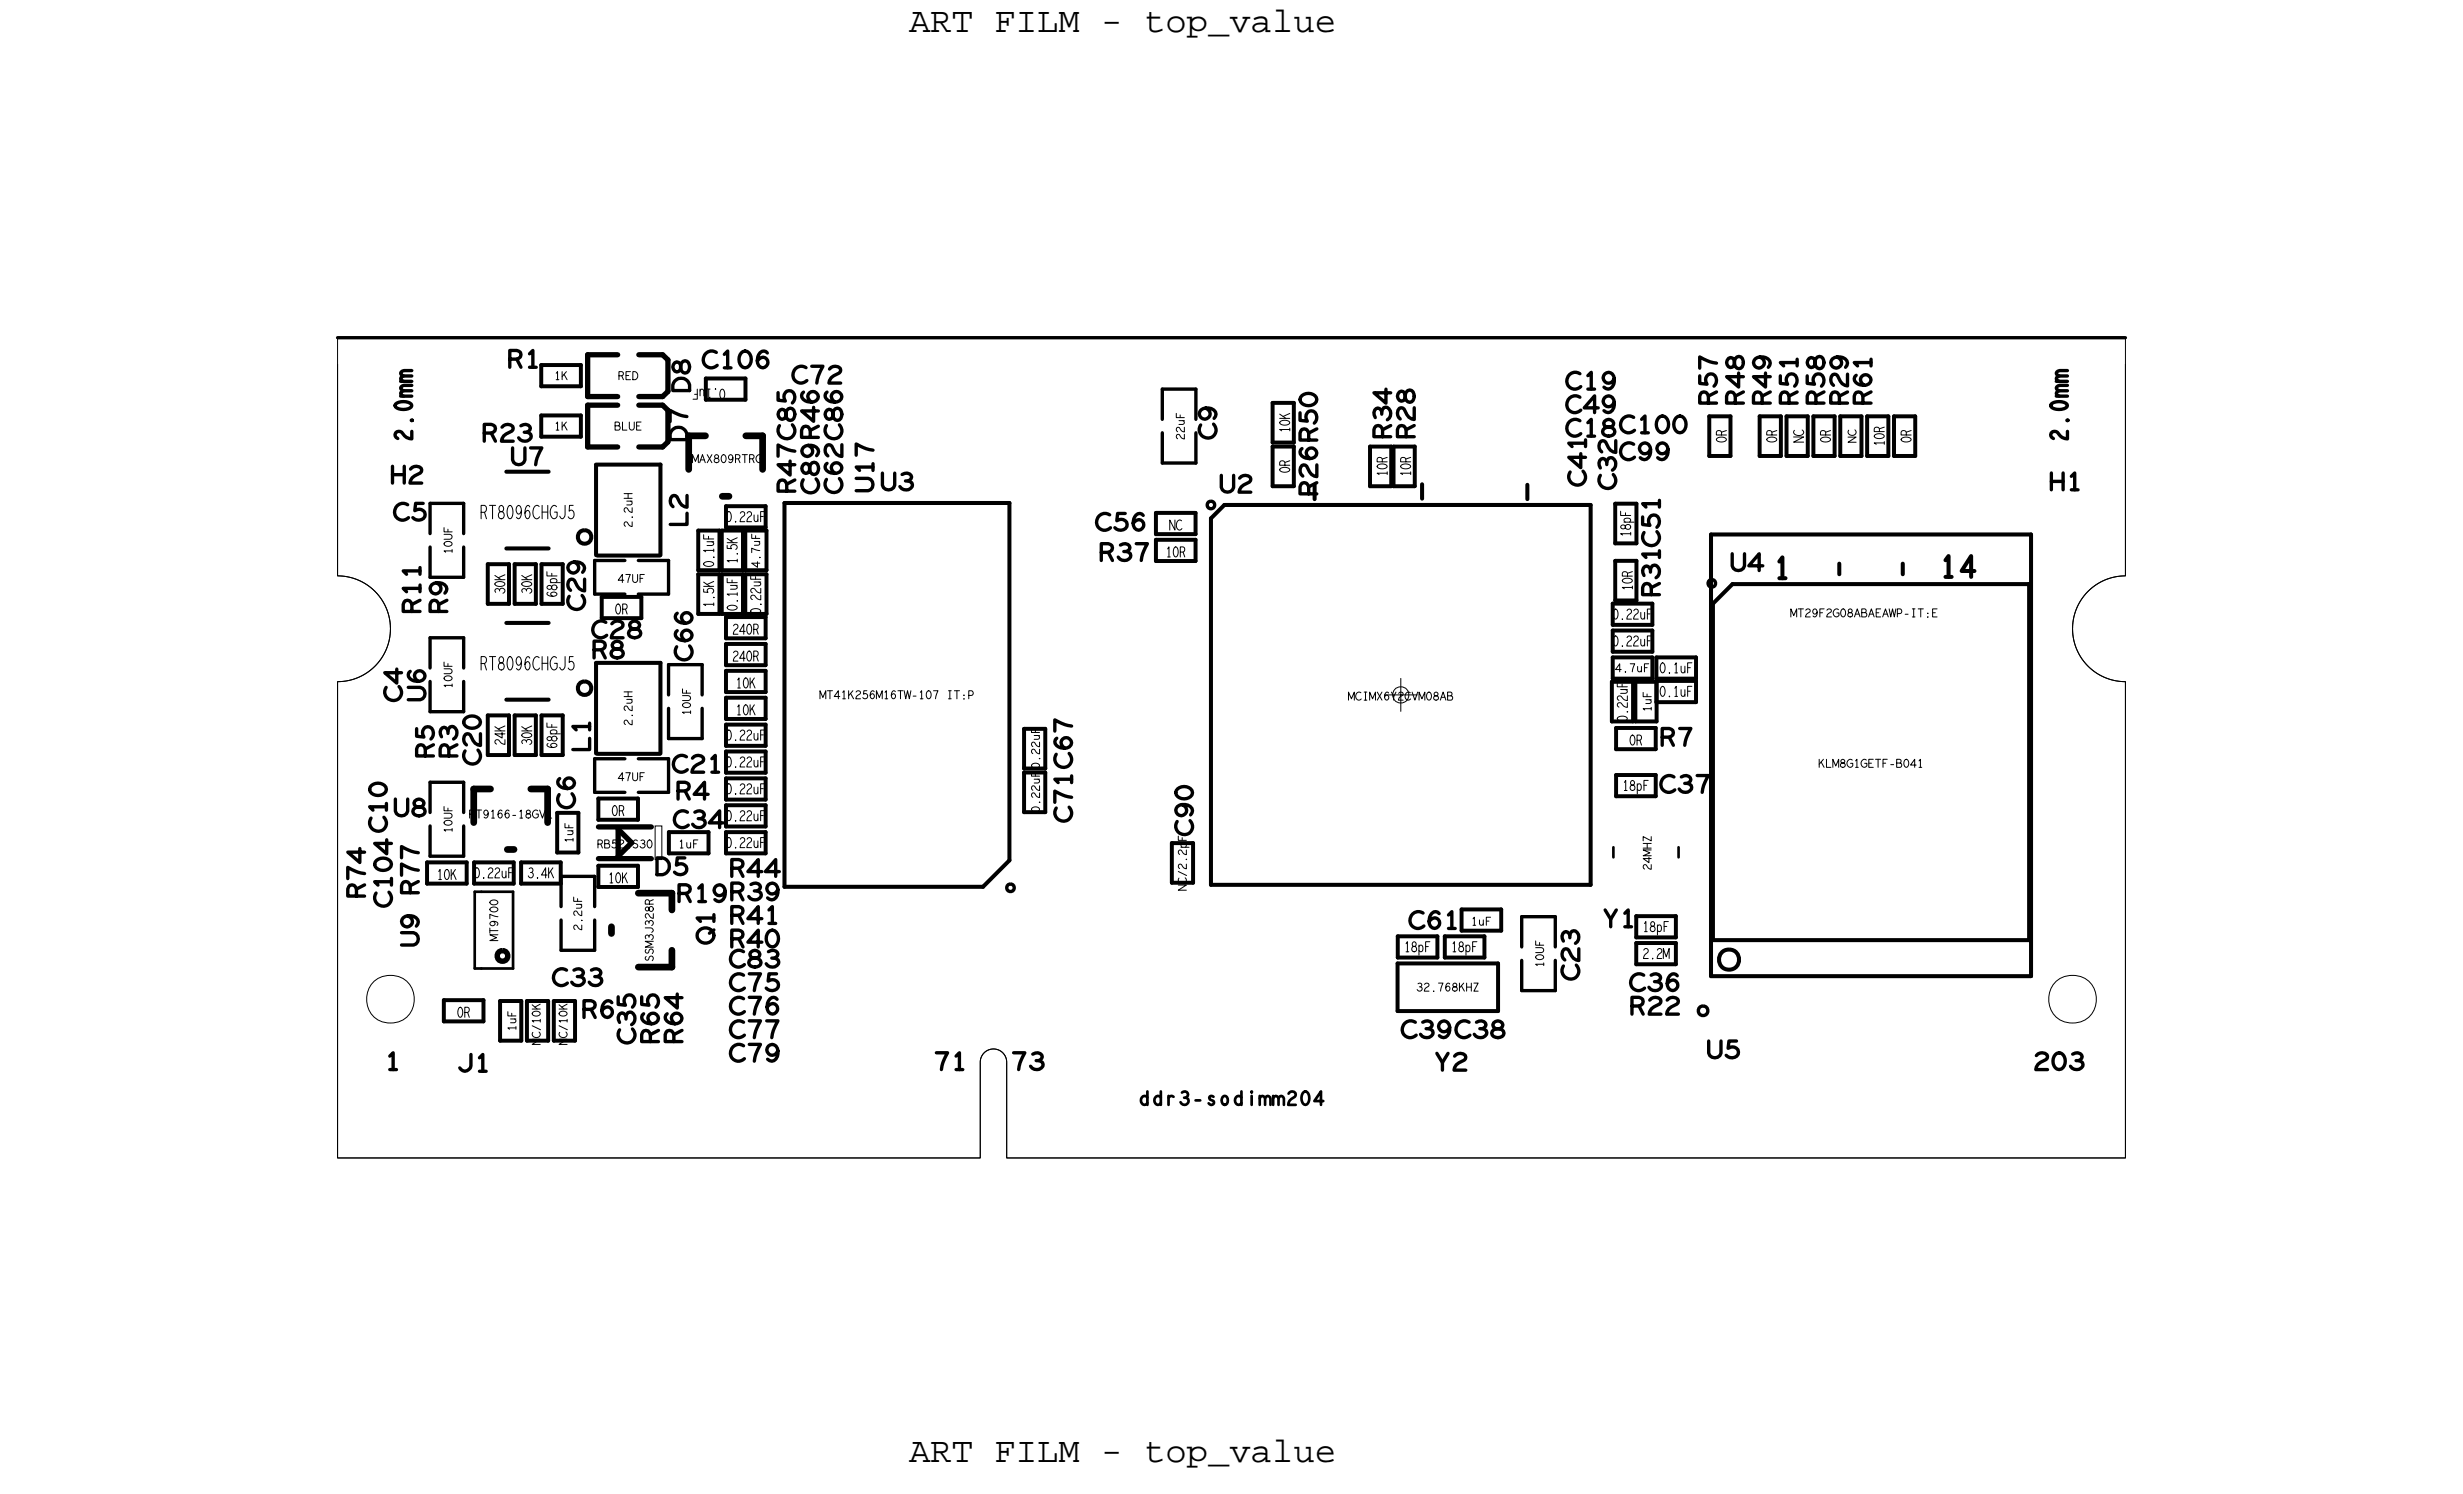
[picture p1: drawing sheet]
<svg xmlns="http://www.w3.org/2000/svg" width="93mm" height="56mm" viewBox="0 0 93 56" stroke-linecap="round" stroke-linejoin="round" font-family="sans-serif">
<defs><g id="words">
<g font-size="1.3">
<text x="34.4" y="1.2">ART FILM - top_value</text>
<text x="34.4" y="55.2">ART FILM - top_value</text>
</g>
<text font-size=".8" x="67.1" y="21.9">1</text>
<g font-size=".6">
<text x="15.6" y="16.6" transform="rotate(-90 15.6 16.6)">2.0mm</text>
<text x="52.6" y="16.6" transform="rotate(-90 52.6 16.6)">R34</text>
<text x="78.2" y="16.6" transform="rotate(-90 78.2 16.6)">2.0mm</text>
<text x="15.9" y="23.2" transform="rotate(-90 15.9 23.2)">R11</text>
<text x="41.5" y="21.2">R37</text>
<text x="49.8" y="18.8" transform="rotate(-90 49.8 18.8)">R26</text>
<text x="62.7" y="22.6" transform="rotate(-90 62.7 22.6)">R31</text>
<text x="25.6" y="34.1">R19</text>
<text x="27.6" y="34">R39</text>
<text x="45.1" y="31.6" transform="rotate(-90 45.1 31.6)">C90</text>
<text x="14.5" y="40.4">1</text>
</g>
<text font-size=".5" x="43.1" y="41.8">ddr3-sodimm204</text>
<g font-size=".4">
<text x="61.7" y="20.3" transform="rotate(-90 61.7 20.3)">18pF</text>
<text x="61.3" y="29.9">18pF</text>
<text x="53.1" y="36">18pF</text>
<text x="54.9" y="36">18pF</text>
<text x="62.1" y="35.2">18pF</text>
</g>
<g font-size=".3">
<text x="23.4" y="14.4">RED</text>
<text x="62.4" y="26.9" transform="rotate(-90 62.4 26.9)">1uF</text>
<text x="21.7" y="31.9" transform="rotate(-90 21.7 31.9)">1uF</text>
<text x="25.6" y="32">1uF</text>
<text x="55.6" y="35">1uF</text>
<text x="19.5" y="39" transform="rotate(-90 19.5 39)">1uF</text>
</g>
</g></defs>
<!-- layer: Board Outline -->
<g fill="none" stroke="#000" stroke-width=".04">
<path d="M12.8 12.8h67.6v9a2 2 0 0 0-2 2 2 2 0 0 0 2 2v18h-42.3v-3.7l-.2-.3-.3-.2-.4 .2-.1 .3v3.7h-24.3v-18a2 2 0 0 0 2-2 2 2 0 0 0-2-2zM12.8 13.8v8zM80.4 13.8v8zM12.8 25.8v18zM12.8 21.8a2 2 0 0 1 2 2 2 2 0 0 1-2 2M80.4 25.8v18zM80.4 21.8a2 2 0 0 0-2 2 2 2 0 0 0 2 2M12.8 43.8h24.3zM37.1 40.1l.1-.3 .4-.2 .3 .2 .2 .3M37.1 40.1v3.7zM38.1 43.8h42.3zM38.1 40.1v3.7z"/>
<circle cx="14.8" cy="37.8" r=".91"/>
<circle cx="78.4" cy="37.8" r=".91"/>
</g>
<path d="M12.8 12.8h67.6z" fill="none" stroke="#000" stroke-width=".13"/>
<!-- layer: Components -->
<g fill="none" stroke="#000" stroke-width=".15">
<path d="M19.1 17.8h1.6zM20.5 16.5h1.5zM20.5 14.6h1.5zM20.5 15.7h1.5zM20.5 15.7v.8zM20.5 13.8h1.5zM20.5 13.8v.8zM22 15.7v.8zM22 13.8v.8zM22.5 17.6h2.5zM22.5 17.6v3.4zM25 17.6v3.4z"/>
<path d="M26.7 14.3v.8zM26.7 14.3h1.5zM26.7 15.1h1.5zM27.4 19.1h1.5zM27.4 19.1v.8zM27.4 19.9h1.5zM28.2 14.3v.8zM28.9 19.1v.8zM29.7 19h8.5zM29.7 19v14.5zM38.2 19v13.5zM43.7 19.4h1.5z"/>
<path d="M43.7 19.4v.8zM45.2 19.4v.8zM45.8 19.6v13.8zM45.8 19.6l.5-.5zM46.3 19.1h13.8zM48.1 15.2h.8zM48.1 15.2v1.5zM48.1 16.9v1.5zM48.1 16.9h.8zM48.1 16.7h.8zM48.1 18.4h.8zM48.9 15.2v1.5z"/>
<path d="M48.9 16.9v1.5zM51.8 16.9v1.5zM51.8 16.9h.8zM51.8 18.4h.8zM52.6 16.9v1.5zM52.7 18.4h.8zM52.7 16.9v1.5zM52.7 16.9h.8zM53.5 16.9v1.5zM53.8 18.3v.5zM57.7 18.3v.6zM60.1 19.1v14.3z"/>
<path d="M61.1 19h.8zM61.1 19v1.5zM61.9 19v1.5zM64.6 17.2h.8zM64.6 15.7h.8zM64.6 15.7v1.5zM65.4 15.7v1.5zM66.5 15.7h.8zM66.5 15.7v1.5zM66.5 17.2h.8zM67.3 15.7v1.5zM67.5 17.2h.9z"/>
<path d="M67.5 15.7h.9zM67.5 15.7v1.5zM68.4 15.7v1.5zM68.6 15.7h.8zM68.6 15.7v1.5zM68.6 17.2h.8zM69.4 15.7v1.5zM69.6 15.7h.8zM69.6 15.7v1.5zM69.6 17.2h.8zM70.4 15.7v1.5zM70.6 15.7h.8z"/>
<path d="M70.6 15.7v1.5zM70.6 17.2h.8zM71.4 15.7v1.5zM71.6 15.7h.8zM71.6 15.7v1.5zM71.6 17.2h.8zM72.4 15.7v1.5zM16.1 32.6h1.5zM16.1 32.6v.8zM16.1 33.4h1.5zM16.8 37.8h1.5zM16.8 37.8v.8z"/>
<path d="M16.8 38.6h1.5zM17.6 32.6v.8zM17.9 32.6h1.5zM17.9 32.6v.8zM17.9 33.4h1.5zM18.3 37.8v.8zM18.4 27h.8zM18.4 27v1.5zM18.4 21.3v1.5zM18.4 21.3h.8zM18.4 28.5h.8zM18.4 22.8h.8z"/>
<path d="M18.9 37.8v1.5zM18.9 37.8h.8zM18.9 39.3h.8zM19.1 23.5h1.6zM19.1 20.7h1.6zM19.1 26.4h1.6zM19.2 27v1.5zM19.2 21.3v1.5zM19.4 32.6v.8zM19.5 21.3v1.5zM19.5 21.3h.8zM19.5 27h.8z"/>
<path d="M19.5 27v1.5zM19.5 22.8h.8zM19.5 28.5h.8zM19.7 32.6h1.5zM19.7 32.6v.8zM19.7 33.4h1.5zM19.7 37.8v1.5zM19.9 37.8v1.5zM19.9 37.8h.8zM19.9 39.3h.8zM20.3 21.3v1.5zM20.3 27v1.5z"/>
<path d="M20.5 21.3v1.5zM20.5 21.3h.8zM20.5 27h.8zM20.5 27v1.5zM20.5 22.8h.8zM20.5 28.5h.8zM20.7 37.8v1.5zM20.9 39.3h.8zM20.9 37.8v1.5zM20.9 37.8h.8zM21.1 32.2h.8zM21.1 30.7v1.5z"/>
<path d="M21.1 30.7h.8zM21.2 32.6v.8zM21.3 21.3v1.5zM21.3 27v1.5zM21.7 37.8v1.5zM21.9 30.7v1.5zM21.9 20.1l.2-.1 .2 .1 .1 .2-.1 .2h-.2h-.2l-.1-.2zM21.9 25.8h.2h.2l.1 .2-.1 .2-.2 .1-.2-.1-.1-.2zM22.5 25.1h2.5zM22.5 25.1v3.4zM22.6 21h2.3zM22.6 28.5h2.3z"/>
<path d="M22.6 30.2h1.5zM22.6 30.2v.8zM22.6 32.7v.8zM22.6 32.7h1.5zM22.6 31h1.5zM22.6 33.5h1.5zM22.8 22.6h1.4zM22.8 22.6v.8zM22.8 23.4h1.4zM24.1 30.2v.8zM24.1 32.7v.8zM24.2 22.6v.8z"/>
<path d="M25 25.1v3.4zM25.3 31.4h1.5zM25.3 31.4v.9zM25.3 32.3h1.5zM26.4 21.7v1.5zM26.4 21.7h.8zM26.4 20.1v1.5zM26.4 20.1h.8zM26.4 23.2h.8zM26.4 21.6h.8zM26.8 31.4v.9zM27.2 21.7v1.5z"/>
<path d="M27.2 20.1v1.5zM27.3 21.6h.8zM27.3 23.2h.8zM27.3 20.1v1.5zM27.3 20.1h.8zM27.3 21.7v1.5zM27.3 21.7h.8zM27.4 23.3h1.5zM27.4 23.3v.8zM27.4 25.4v.8zM27.4 25.4h1.5zM27.4 26.4h1.5z"/>
<path d="M27.4 26.4v.8zM27.4 24.3v.8zM27.4 24.3h1.5zM27.4 27.4v.8zM27.4 27.4h1.5zM27.4 31.4v.9zM27.4 31.4h1.5zM27.4 30.4h1.5zM27.4 30.4v.8zM27.4 29.4v.8zM27.4 29.4h1.5zM27.4 28.4v.8z"/>
<path d="M27.4 28.4h1.5zM27.4 24.1h1.5zM27.4 26.2h1.5zM27.4 27.2h1.5zM27.4 25.1h1.5zM27.4 28.2h1.5zM27.4 32.3h1.5zM27.4 31.2h1.5zM27.4 30.2h1.5zM27.4 29.2h1.5zM28.1 20.1v1.5zM28.1 21.7v1.5z"/>
<path d="M28.2 20.1v1.5zM28.2 20.1h.8zM28.2 21.7v1.5zM28.2 21.7h.8zM28.2 21.6h.8zM28.2 23.2h.8zM28.9 23.3v.8zM28.9 25.4v.8zM28.9 26.4v.8zM28.9 24.3v.8zM28.9 27.4v.8zM28.9 31.4v.9z"/>
<path d="M28.9 30.4v.8zM28.9 29.4v.8zM28.9 28.4v.8zM29 20.1v1.5zM29 21.7v1.5zM29.7 33.5h7.5zM37.2 33.5l1-1zM38.7 29.2h.8zM38.7 29.2v1.5zM38.7 27.5v1.5zM38.7 27.5h.8zM38.7 30.7h.8z"/>
<path d="M38.7 29h.8zM39.5 29.2v1.5zM39.5 27.5v1.5zM43.7 20.4v.8zM43.7 20.4h1.5zM43.7 21.2h1.5zM43.7 20.2h1.5zM44.3 31.9v1.5zM44.3 31.9h.8zM44.3 33.4h.8zM45.1 31.9v1.5zM45.2 20.4v.8z"/>
<path d="M45.8 33.4h14.3zM52.8 36.4h3.8zM52.8 36.4v1.8zM52.8 38.2h3.8zM52.8 35.4v.8zM52.8 35.4h1.5zM52.8 36.2h1.5zM54.3 35.4v.8zM54.6 35.4h1.5zM54.6 35.4v.8zM54.6 36.2h1.5zM55.3 34.4h1.5z"/>
<path d="M55.3 34.4v.8zM55.3 35.2h1.5zM56.1 35.4v.8zM56.6 36.4v1.8zM56.8 34.4v.8zM60.9 25.8h.8zM60.9 25.8v1.5zM60.9 27.3h.8zM61 23.8h1.5zM61 23.8v.8zM61 22.8h1.5zM61 22.8v.8z"/>
<path d="M61 24.8h1.5zM61 24.8v.8zM61 24.6h1.5zM61 23.6h1.5zM61 25.6h1.5zM61.1 21.2v1.5zM61.1 21.2h.8zM61.1 22.7h.8zM61.1 20.5h.8zM61.1 27.5h1.5zM61.1 27.5v.8zM61.1 29.3h1.5z"/>
<path d="M61.1 29.3v.8zM61.1 28.3h1.5zM61.1 30.1h1.5zM61.7 25.8v1.5zM61.8 27.3h.8zM61.8 25.8h.8zM61.8 25.8v1.5zM61.9 35.6v.8zM61.9 35.6h1.5zM61.9 34.6v.8zM61.9 34.6h1.5zM61.9 36.4h1.5z"/>
<path d="M61.9 35.4h1.5zM61.9 21.2v1.5zM62.5 23.8v.8zM62.5 22.8v.8zM62.5 24.8v.8zM62.6 27.5v.8zM62.6 29.3v.8zM62.6 25.7v.8zM62.6 25.7h1.5zM62.6 24.8v.8zM62.6 24.8h1.5zM62.6 26.5h1.5z"/>
<path d="M62.6 25.6h1.5zM62.6 25.8v1.5zM63.4 35.6v.8zM63.4 34.6v.8zM64.1 25.7v.8zM64.1 24.8v.8zM64.7 20.2h12.1zM64.7 20.2v16.7zM64.7 36.9h12.1zM64.8 22.8l.7-.7zM64.8 22.8v12.7zM64.8 35.5h11.9z"/>
<path d="M65.1 36l.3-.1 .3 .1 .1 .3-.1 .2-.3 .1-.3-.1-.1-.2zM65.5 22.1h11.2zM69.5 21.3v.4zM71.9 21.3v.4zM76.7 22.1v13.4zM76.8 20.2v16.7z"/>
</g>
<path d="M17.9 33.7h.3zM17.9 33.7v2.9zM17.9 36.6h.3zM18.2 33.7h1.2zM18.2 36.6h1.2zM19.4 33.7v2.9zM61 32v.4zM63.5 32v.4z" fill="none" stroke="#000" stroke-width=".1"/>
<g fill="none" stroke="#000" stroke-width=".2">
<path d="M22.2 15h1.2zM22.2 16.9h1.2zM22.2 13.4v1.6zM22.2 13.4h1.2zM22.2 15.3h1.2zM22.2 15.3v1.6zM24.2 15h.9zM24.2 16.9h.9zM24.2 13.4h.9zM24.2 15.3h.9zM25.1 15l.2-.2zM25.1 16.9l.2-.2z"/>
<path d="M25.1 13.4l.2 .2zM25.1 15.3l.2 .2zM25.3 13.6v1.2zM25.3 15.5v1.2zM18.8 36l.2-.1 .2 .1v.2l-.2 .1-.2-.1zM22.6 32.5h2zM22.6 31.3h2zM23.4 31.3l.5 .6zM23.4 31.3v1.1zM23.9 31.9l-.5 .5z"/>
</g>
<g fill="none" stroke="#000" stroke-width=".25">
<path d="M26 16.5v1.2zM26 16.5h.7zM27.3 18.8h.3zM28.2 16.5h.6zM28.8 16.5v1.2zM17.9 29.8v1.3zM17.9 29.8h.6zM19.2 32.1h.2zM20.1 29.8h.6zM20.7 29.8v1.3zM23.1 35v.3zM24.1 33.8h1.3z"/>
<path d="M24.1 36.5h1.3zM25.4 35.9v.6zM25.4 33.8v.6z"/>
</g>
<g fill="none" stroke="#000" stroke-width=".13">
<path d="M16.3 19h1.2zM16.3 19v1.2zM17.5 19v1.2zM43.9 17.5h1.3zM43.9 14.7h1.3zM43.9 14.7v1.1zM43.9 16.4v1.1zM45.2 14.7v1.1zM45.2 16.4v1.1zM45.7 19l.1-.1 .1 .1v.2h-.1h-.1zM16.3 21.8h1.2zM16.3 26.9h1.2z"/>
<path d="M16.3 32.4h1.2zM16.3 20.7v1.1zM16.3 25.8v1.1zM16.3 24.1h1.2zM16.3 24.1v1.1zM16.3 31.2v1.2zM16.3 29.6h1.2zM16.3 29.6v1.1zM17.5 20.7v1.1zM17.5 24.1v1.1zM17.5 25.8v1.1zM17.5 29.6v1.1z"/>
<path d="M17.5 31.2v1.2zM21.2 34.8v1.1zM21.2 33.1h1.3zM21.2 33.1v1.2zM21.2 35.9h1.3zM22.5 22.5h1.1zM22.5 29.9h1.1zM22.5 33.1v1.2zM22.5 34.8v1.1zM22.5 21.2h1.1zM22.5 21.2v1.3zM22.5 28.7h1.1z"/>
<path d="M22.5 28.7v1.2zM24.1 21.2h1.2zM24.1 28.7h1.2zM24.1 22.5h1.2zM24.1 29.9h1.2zM25.3 27.9h1.2zM25.3 25.1h1.2zM25.3 25.1v1.2zM25.3 26.8v1.1zM25.3 21.2v1.3zM25.3 28.7v1.2zM26.5 25.1v1.2z"/>
<path d="M26.5 26.8v1.1zM38.1 33.5l.1-.1 .1 .1v.1l-.1 .1-.1-.1zM57.5 37.4h1.3zM57.5 36.3v1.1zM57.5 34.6h1.3zM57.5 34.6v1.2zM58.8 34.6v1.2zM58.8 36.3v1.1zM64.2 38.1l.2-.1 .2 .1v.2l-.2 .1-.2-.1zM64.6 22l.1-.1 .2 .1v.1l-.2 .1-.1-.1z"/>
</g>
<path d="M24.8 31.2h.2v1.3h-.2z" fill="none" stroke="#000" stroke-width=".04"/>
<!-- layer: Text -->
<g fill="none" stroke="#000" stroke-width=".13">
<path d="M14.8 17.6v.7M14.8 17.9h.5M15 15.3a.36 .36 0 0 1 .5 .1 .36 .36 0 0 1-.5-.1zM15.1 14.4h.5M15.3 17.6v.7M15.4 19.1a.32 .32 0 0 0-.4 0 .32 .32 0 0 0 0 .5 .32 .32 0 0 0 .4 0M15.5 17.7a.2 .2 0 0 1 .3-.1 .2 .2 0 0 1 .1 .3 .46 .46 0 0 0-.4 .4h.4M15.6 16.3v.3l-.2-.1-.2-.2a.14 .14 0 0 0-.2 .1 .14 .14 0 0 0 0 .2M15.6 14h-.4l-.1 .1 .2 .1M15.6 14.2h-.4l-.1 .1 .2 .1M15.6 14.6h-.4l-.1 .1 .2 .1M16 19h-.3v.3a.23 .23 0 0 1 .3 0 .23 .23 0 0 1 0 .3 .23 .23 0 0 1-.3 0h-.1"/>
<path d="M18.3 16.4l.3-.1 .1-.2-.4-.1v.7M18.6 16.4l.1 .3M19 16.1a.2 .2 0 0 1 .2-.1 .2 .2 0 0 1 .2 .3 .46 .46 0 0 0-.4 .4h.4M19.3 13.6l.3-.1 .1-.2-.4-.1v.7M19.4 16.9v.5l.2 .2 .2-.2v-.5M19.5 13.6l.2 .3M19.7 16.1l.2-.1 .1 .1v.2h-.1M19.8 16.3l.2 .1a.22 .22 0 0 1-.1 .3 .22 .22 0 0 1-.3-.2M20 13.9h.3M20 13.4l.1-.2v.7M20.1 16.9h.4l-.2 .7M25.4 16.3a.32 .32 0 0 1 .3-.1 .32 .32 0 0 1 .3 .2v.2h-.7z"/>
<path d="M25.5 13.7l-.1 .2 .1 .1h.2v-.2a.21 .21 0 0 1 .4-.1 .21 .21 0 0 1-.1 .4l-.2-.1-.1-.3zM25.5 14.4a.32 .32 0 0 1 .3-.1 .32 .32 0 0 1 .3 .2v.3h-.7zM26 15.7l-.7-.2v.4M26 18.7v.5a.56 .56 0 0 1-.5-.5l-.1 .1v.3M26 19.4v.4h-.7M27.1 13.3a.32 .32 0 0 0-.4 .1 .32 .32 0 0 0 0 .4 .32 .32 0 0 0 .4 0M27.4 13.9h.2M27.4 13.4l.1-.1v.6M28 13.3a.27 .27 0 0 1 .4 .3 .27 .27 0 0 1-.4 .2l-.1-.2zM29 13.3a.28 .28 0 0 0-.4 .3 .28 .28 0 0 0 .3 .3 .21 .21 0 0 0 .1-.4 .21 .21 0 0 0-.4 .1M29.4 14.8v.3l.3 .1a.23 .23 0 0 1 0-.4 .23 .23 0 0 1 .3 0 .23 .23 0 0 1 0 .4M29.5 15.5l-.1 .2 .1 .1h.1l.1-.2a.21 .21 0 0 1 .4-.1 .21 .21 0 0 1-.1 .4l-.3-.1-.1-.3z"/>
<path d="M29.7 18.6v-.4h-.2l-.1 .4h.7M29.9 17.4v.6l-.5-.4h.7M30 16.1a.32 .32 0 0 1 0 .4 .32 .32 0 0 1-.5 0 .32 .32 0 0 1 0-.4M30.1 17.1l-.7-.3v.4M30.1 18.1l-.4 .2M30.4 14.8a.28 .28 0 0 0 .2 .4 .28 .28 0 0 0 .3-.3 .2 .2 0 0 0-.3 0 .2 .2 0 0 0 .1 .3M30.4 17.5l-.1 .2 .1 .2h.1l.1-.2a.21 .21 0 0 1 .4-.1 .2 .2 0 0 1-.1 .3h-.3l-.1-.4zM30.5 13.9a.32 .32 0 0 0-.5 .1 .32 .32 0 0 0 .1 .4 .32 .32 0 0 0 .4 0M30.6 16.8a.21 .21 0 0 1 .2 .3 .21 .21 0 0 1-.4 .1 .21 .21 0 0 1 .1-.3 .28 .28 0 0 1 .3 0 .28 .28 0 0 1 .1 .3M30.6 16.5v-.3l-.2-.1-.1 .4h.6M30.7 13.8h.4l-.2 .7M30.8 15.4v.5l-.5-.4h.6"/>
<path d="M30.9 18.1a.32 .32 0 0 1 0 .4 .32 .32 0 0 1-.5 .1 .32 .32 0 0 1 0-.5M30.9 16.1l-.3 .2M31.3 15.5l-.1 .2 .1 .1h.1l.1-.2a.2 .2 0 0 1 .3-.1 .21 .21 0 0 1-.1 .4l-.2-.1-.1-.3zM31.3 17.5a.28 .28 0 0 0 .2 .4 .28 .28 0 0 0 .3-.3 .2 .2 0 0 0-.3 0 .2 .2 0 0 0 .1 .3M31.3 14.8a.28 .28 0 0 0 .2 .4 .28 .28 0 0 0 .3-.3 .2 .2 0 0 0-.3 0 .2 .2 0 0 0 .1 .3M31.4 13.9a.2 .2 0 0 1 .2-.1 .2 .2 0 0 1 .1 .3 .46 .46 0 0 0-.4 .4h.5M31.7 18.1a.32 .32 0 0 1 0 .4 .32 .32 0 0 1-.4 .1 .32 .32 0 0 1-.1-.5M31.7 16.1a.32 .32 0 0 1 0 .4 .32 .32 0 0 1-.4 0 .32 .32 0 0 1-.1-.4M31.8 16.8v.5a.56 .56 0 0 1-.4-.5l-.2 .1 .1 .3M32.4 18.1h.4l.2 .2-.2 .2h-.4M33 17l-.6-.2v.4M33 17.7h-.6l.1 .1"/>
<path d="M33 17.5v.3M33.4 17.9v.4l.2 .2 .2-.2v-.4M34.1 17.9h.2l.1 .1v.1l-.1 .1M34.2 18.2h.2a.22 .22 0 0 1-.1 .3 .22 .22 0 0 1-.3-.1M42 19.5a.32 .32 0 0 0-.5 0 .32 .32 0 0 0 .1 .4 .32 .32 0 0 0 .4 0M42.5 19.4h-.2l-.1 .3a.23 .23 0 0 1 .4 0 .23 .23 0 0 1-.1 .3 .23 .23 0 0 1-.3 0v-.1M43.2 19.5a.28 .28 0 0 0-.4 .2 .28 .28 0 0 0 .3 .3 .2 .2 0 0 0 .1-.3 .21 .21 0 0 0-.4 .1M45.6 15.4a.21 .21 0 0 1 .2 .3 .21 .21 0 0 1-.4 .1 .21 .21 0 0 1 .1-.4 .28 .28 0 0 1 .4 .1 .28 .28 0 0 1 0 .3M45.9 16a.32 .32 0 0 1 0 .5 .32 .32 0 0 1-.4 0 .32 .32 0 0 1-.1-.4M46.2 18v.4l.2 .2 .2-.2v-.4M46.9 18.1a.2 .2 0 0 1 .2-.2 .2 .2 0 0 1 .1 .3 .46 .46 0 0 0-.4 .4h.5M49.2 15.6v.3h.2a.23 .23 0 0 1 0-.3 .23 .23 0 0 1 .4 0 .23 .23 0 0 1-.1 .3v.1"/>
<path d="M49.2 15a.27 .27 0 0 1 .4-.1 .27 .27 0 0 1 .1 .4 .28 .28 0 0 1-.4 0 .28 .28 0 0 1-.1-.3zM49.2 17a.28 .28 0 0 0 .2 .3 .28 .28 0 0 0 .4-.3 .2 .2 0 0 0-.4 0 .2 .2 0 0 0 .1 .3M49.5 16.6v-.3l-.3-.1v.4h.6M49.5 18.7v-.4h-.3v.4h.6M49.8 17.6v.4a.56 .56 0 0 1-.4-.4l-.2 .1 .1 .3M49.8 16.2l-.3 .2M52.2 15.6v-.2h-.2l-.1 .2 .1 .2M52.3 16.5l-.1-.3-.2-.1-.1 .4h.7M52.4 14.7v.5l-.5-.4h.7M52.9 14.8l-.1 .2 .1 .1h.2v-.2a.2 .2 0 0 1 .4 0 .2 .2 0 0 1-.1 .3l-.2-.1-.1-.3zM53.2 16.5l-.1-.3-.2-.1-.1 .4h.7M53.5 15.4v.5a.56 .56 0 0 1-.5-.5l-.1 .1v.3"/>
<path d="M53.5 16.1l-.3 .1M59.7 14.1a.32 .32 0 0 0-.4 .1 .32 .32 0 0 0 0 .4 .32 .32 0 0 0 .5 0M59.7 15a.32 .32 0 0 0-.4 .1 .32 .32 0 0 0 0 .4 .32 .32 0 0 0 .5 0M59.7 15.9a.32 .32 0 0 0-.4 .1 .32 .32 0 0 0 0 .4 .32 .32 0 0 0 .5 0M59.8 17.1v.6l-.5-.4h.6M59.9 17.8a.32 .32 0 0 1 0 .4 .32 .32 0 0 1-.5 .1 .32 .32 0 0 1 0-.5M59.9 16.8h-.6l.1 .1M59.9 16.6v.3M60 14.7h.3M60 16.5h.3M60 14.2l.2-.1v.6M60 16l.2-.2v.7"/>
<path d="M60.4 15.4h-.5l.4-.4v.6M60.7 15.9v.2h.2a.2 .2 0 0 1 0 .4 .2 .2 0 0 1-.3-.1l.1-.2 .2-.1 .1-.1-.2-.2zM60.8 17.5l-.1-.2h-.2v.2v.2M60.8 17.6v-.2a.22 .22 0 0 1 .3 .1 .22 .22 0 0 1-.1 .3M61 17.9a.32 .32 0 0 1 0 .5 .32 .32 0 0 1-.4 0 .32 .32 0 0 1-.1-.4M61 14.3a.21 .21 0 0 1-.3 .2 .21 .21 0 0 1 0-.3 .21 .21 0 0 1 .3 0 .28 .28 0 0 1 0 .4 .28 .28 0 0 1-.4 0M61 15.2a.21 .21 0 0 1-.3 .2 .21 .21 0 0 1 0-.3 .21 .21 0 0 1 .3 0 .28 .28 0 0 1 0 .4 .28 .28 0 0 1-.4 0M61.1 16.7v.4a.56 .56 0 0 1-.4-.4l-.2 .1 .1 .3M61.8 15.8a.32 .32 0 0 0-.5 0 .32 .32 0 0 0 .1 .5 .32 .32 0 0 0 .4 0M61.8 16.8a.32 .32 0 0 0-.5 0 .32 .32 0 0 0 .1 .5 .32 .32 0 0 0 .4 0M62.1 16.4h.2M62.1 15.8l.1-.1v.7"/>
<path d="M62.1 19.5v.3l.3 .1a.23 .23 0 0 1 0-.4 .23 .23 0 0 1 .3 0 .23 .23 0 0 1 0 .4h-.1M62.4 17a.21 .21 0 0 1-.3 .2 .21 .21 0 0 1-.1-.4 .21 .21 0 0 1 .4 .1 .28 .28 0 0 1 0 .3 .28 .28 0 0 1-.4 .1M62.7 15.8a.27 .27 0 0 1 .4 .2 .27 .27 0 0 1-.4 .3l-.1-.3zM62.7 19h-.6l.1 .2M62.7 18.9v.3M63.1 17a.21 .21 0 0 1-.3 .2 .21 .21 0 0 1-.1-.4 .21 .21 0 0 1 .3 .1 .28 .28 0 0 1 0 .3 .28 .28 0 0 1-.3 .1M63.4 15.8a.27 .27 0 0 1 .4 .2 .27 .27 0 0 1-.4 .3l-.1-.3zM64.3 14.2v.3h.2a.23 .23 0 0 1 0-.3 .23 .23 0 0 1 .4 0 .23 .23 0 0 1 0 .3l-.1 .1M64.6 15.2v-.3l-.3-.1v.4h.6M64.9 13.7l-.6-.2v.4M64.9 14.8l-.3 .2M65.4 13.5l-.1 .2 .1 .2h.1l.1-.3a.2 .2 0 0 1 .3 0 .2 .2 0 0 1-.1 .3h-.2l-.1-.4z"/>
<path d="M65.6 15.2v-.3l-.2-.1-.1 .4h.6M65.7 14.1v.5l-.4-.4h.6M65.9 14.8l-.3 .2M66.5 13.5a.21 .21 0 0 1 .2 .3 .21 .21 0 0 1-.3 .1 .21 .21 0 0 1 0-.4 .28 .28 0 0 1 .4 0 .28 .28 0 0 1 .1 .4M66.6 15.2v-.3l-.2-.1-.1 .4h.6M66.8 14.1v.5l-.5-.4h.6M66.9 14.8l-.3 .2M67.3 14.2v.3h.3a.23 .23 0 0 1 0-.3 .23 .23 0 0 1 .3 0 .23 .23 0 0 1 0 .3v.1M67.6 15.2v-.3l-.2-.1-.1 .4h.7M68 13.7h-.7l.1 .1M68 13.6v.2M68 14.8l-.4 .2"/>
<path d="M68.3 14.2v.3h.3a.23 .23 0 0 1 0-.3 .23 .23 0 0 1 .3 0 .23 .23 0 0 1 0 .3v.1M68.4 13.5l-.1 .2 .1 .2h.2v-.3a.2 .2 0 0 1 .4 0 .2 .2 0 0 1-.1 .3h-.2l-.1-.4zM68.7 15.2l-.1-.3-.2-.1-.1 .4h.7M69 14.8l-.3 .2M69.5 13.5a.21 .21 0 0 1 .2 .3 .21 .21 0 0 1-.4 .1 .21 .21 0 0 1 .1-.4 .28 .28 0 0 1 .3 0 .28 .28 0 0 1 .1 .4M69.5 15.2v-.3l-.2-.1-.1 .4h.7M69.9 14.1v.5a.56 .56 0 0 1-.5-.4h-.2l.1 .4M69.9 14.8l-.4 .2M70.2 14.2a.28 .28 0 0 0 .2 .4 .28 .28 0 0 0 .3-.3 .2 .2 0 0 0-.3-.1 .21 .21 0 0 0 .1 .4M70.4 15.2v-.3l-.2-.1-.1 .4h.6M70.7 13.7h-.6l.1 .1M70.7 13.6v.2"/>
<path d="M70.7 14.8l-.3 .2M77.6 15.3a.36 .36 0 0 1 .5 .1 .36 .36 0 0 1-.5-.1zM77.6 17.9v.6M77.6 18.2h.4M77.7 14.4h.5M78 17.9v.6M78.2 16.3v.3l-.2-.1-.2-.2a.14 .14 0 0 0-.2 .1 .14 .14 0 0 0 0 .2M78.2 14h-.4l-.1 .1 .2 .1M78.2 14.2h-.4l-.1 .1 .2 .1M78.2 14.6h-.4l-.1 .1 .2 .1M78.3 18.5h.3M78.3 18l.1-.1v.6"/>
<path d="M13.5 33.9l-.1-.4h-.2l-.1 .4h.7M13.6 32.1v.5l-.5-.4h.7M13.8 33l-.7-.2v.4M13.8 33.4l-.3 .2M14 29.7a.27 .27 0 0 1 .4-.1 .27 .27 0 0 1 .1 .4 .28 .28 0 0 1-.4 0 .28 .28 0 0 1-.1-.3zM14.2 32.5a.27 .27 0 0 1 .4 0 .27 .27 0 0 1 .1 .4 .28 .28 0 0 1-.4 0 .28 .28 0 0 1-.1-.4zM14.5 30.9a.32 .32 0 0 1 0 .4 .32 .32 0 0 1-.4 .1 .32 .32 0 0 1-.1-.5M14.6 30.5h-.6l.1 .1M14.6 30.4v.2M14.6 31.7v.6l-.4-.4h.6M14.7 33.7a.32 .32 0 0 1 0 .5 .32 .32 0 0 1-.4 0 .32 .32 0 0 1-.1-.4M14.7 39.9l.2-.1v.6"/>
<path d="M14.8 33.3h-.6l.1 .2M14.8 33.2v.3M14.9 30.2v.5l.3 .1 .2-.1v-.5M15 25.3v.5l-.5-.4h.7M15.1 25.9a.32 .32 0 0 1 0 .5 .32 .32 0 0 1-.4 0 .32 .32 0 0 1-.1-.4M15.2 35.3h.4l.2 .2-.2 .2h-.4M15.4 34.6a.21 .21 0 0 1 .2 .3 .21 .21 0 0 1-.3 .1 .21 .21 0 0 1 0-.4 .28 .28 0 0 1 .4 0 .28 .28 0 0 1 0 .4M15.4 26h.5l.2 .2-.2 .2h-.5M15.5 33.7v-.3l-.2-.1-.1 .4h.6M15.5 25.4a.28 .28 0 0 0 .2 .4 .28 .28 0 0 0 .3-.3 .2 .2 0 0 0-.3-.1 .21 .21 0 0 0 .1 .4M15.6 23.1l-.1-.3-.2-.1-.1 .4h.7M15.7 30.3v.1l.2 .1a.2 .2 0 0 1 .1 .3 .21 .21 0 0 1-.4-.1l.1-.2h.3v-.2l-.2-.1z"/>
<path d="M15.8 27.5v.3l.2 .1a.23 .23 0 0 1 0-.4 .23 .23 0 0 1 .4 0 .23 .23 0 0 1-.1 .4M15.8 32.2l-.6-.2v.4M15.8 32.9l-.6-.2v.4M15.8 33.3l-.3 .2M15.9 21.6h-.7l.2 .1M15.9 22.2h-.7l.2 .2M15.9 21.4v.3M16.1 28.6l-.1-.4h-.2v.4h.6M16.4 28.1l-.3 .2M16.5 22a.21 .21 0 0 1 .2 .3 .21 .21 0 0 1-.3 .1 .21 .21 0 0 1 0-.4 .28 .28 0 0 1 .4 .1 .28 .28 0 0 1 0 .3M16.6 23.1v-.3l-.3-.1v.4h.6M16.9 22.7l-.3 .1"/>
<path d="M16.9 27.6v-.1h-.2l-.1 .2 .1 .1M16.9 27.7l.1-.2a.22 .22 0 0 1 .3 .1 .22 .22 0 0 1-.1 .3M17 28.6l-.1-.4h-.2l-.1 .4h.7M17.3 28.1l-.3 .2M17.6 27.1a.27 .27 0 0 1 .4 0 .27 .27 0 0 1 0 .4 .28 .28 0 0 1-.3 0 .28 .28 0 0 1-.1-.4zM17.8 39.9v.5l-.2 .1-.2-.1M18.1 28.3a.32 .32 0 0 1 0 .5 .32 .32 0 0 1-.5 0 .32 .32 0 0 1 0-.4M18.1 40l.2-.1v.6M18.2 27.7v.5a.56 .56 0 0 1-.5-.5l-.1 .1v.4M21.2 29.4a.28 .28 0 0 0 .2 .4 .28 .28 0 0 0 .3-.3 .2 .2 0 0 0-.3 0 .2 .2 0 0 0 .1 .3M21.4 36.7a.32 .32 0 0 0-.4 0 .32 .32 0 0 0 0 .5 .32 .32 0 0 0 .5 0M21.6 30a.32 .32 0 0 1 0 .4 .32 .32 0 0 1-.4 .1 .32 .32 0 0 1-.1-.5"/>
<path d="M21.7 36.7l.2-.1 .1 .1v.1l-.1 .1M21.7 21.2a.21 .21 0 0 1 .2 .3 .21 .21 0 0 1-.3 .1 .21 .21 0 0 1 0-.3 .28 .28 0 0 1 .4 0 .28 .28 0 0 1 0 .3M21.8 36.9h.2a.22 .22 0 0 1-.1 .4 .22 .22 0 0 1-.3-.2M22 22.5a.32 .32 0 0 1 0 .4 .32 .32 0 0 1-.4 .1 .32 .32 0 0 1-.1-.5M22.1 38.1h.3l.1-.2-.4-.1v.7M22.1 21.9v.4a.56 .56 0 0 1-.4-.4l-.2 .1 .1 .3M22.3 27.9v.4h-.6M22.3 27.5h-.6l.1 .1M22.3 27.3v.3M22.3 38.1l.2 .4M22.4 36.7l.2-.1 .1 .1v.1l-.1 .1M22.5 24.6l.3-.1 .1-.2-.4-.1v.7"/>
<path d="M22.5 36.9h.2a.22 .22 0 0 1-.1 .4 .22 .22 0 0 1-.3-.2M22.7 24.6l.2 .3M22.9 23.5a.32 .32 0 0 0-.4 .1 .32 .32 0 0 0 0 .4 .32 .32 0 0 0 .4 0M23.1 37.9a.28 .28 0 0 0-.3 .2 .28 .28 0 0 0 .2 .3 .2 .2 0 0 0 .1-.3 .2 .2 0 0 0-.3 .1M23.1 23.6a.2 .2 0 0 1 .3-.2 .2 .2 0 0 1 .1 .3 .46 .46 0 0 0-.4 .4h.5M23.2 24.3v.2h.2a.21 .21 0 0 1 .1 .4 .21 .21 0 0 1-.4-.1l.1-.2 .3-.1v-.1l-.2-.2zM23.4 37.7v.3h.2a.23 .23 0 0 1 .1-.3 .23 .23 0 0 1 .3 0 .23 .23 0 0 1 0 .3l-.1 .1M23.7 38.4l-.1-.1h-.1l-.1 .2v.1M23.7 38.5v-.2a.22 .22 0 0 1 .3 .1 .22 .22 0 0 1-.1 .3M23.8 23.5v.2l.2 .1a.2 .2 0 0 1 .1 .3 .2 .2 0 0 1-.3-.1v-.2l.3-.1 .1-.1-.2-.1zM23.9 38.9a.32 .32 0 0 1 0 .4 .32 .32 0 0 1-.4 .1 .32 .32 0 0 1-.1-.5M24.3 37.7v.3h.2a.23 .23 0 0 1 0-.3 .23 .23 0 0 1 .4 0 .23 .23 0 0 1 0 .3l-.1 .1"/>
<path d="M24.3 38.3a.28 .28 0 0 0 .2 .4 .28 .28 0 0 0 .4-.3 .2 .2 0 0 0-.4 0 .2 .2 0 0 0 .1 .3M24.6 39.4v-.4h-.3v.4h.6M24.8 32.4h.3a.33 .33 0 0 1 .2 .3 .33 .33 0 0 1-.2 .4h-.3zM24.9 38.9l-.3 .2M25.2 38.3a.28 .28 0 0 0 .2 .4 .28 .28 0 0 0 .4-.3 .2 .2 0 0 0-.4 0 .2 .2 0 0 0 .1 .3M25.5 39.4l-.1-.4h-.2v.4h.6M25.6 23.2a.28 .28 0 0 0 .2 .4 .28 .28 0 0 0 .3-.3 .2 .2 0 0 0-.3-.1 .21 .21 0 0 0 .1 .4M25.6 23.8a.28 .28 0 0 0 .2 .4 .28 .28 0 0 0 .3-.3 .2 .2 0 0 0-.3 0 .2 .2 0 0 0 .1 .3M25.6 37.6v.5l-.4-.4h.6M25.6 29.9h.4v-.3h-.4v.6M25.7 33.8l.3-.1 .1-.2-.4-.1v.7M25.8 38.9l-.3 .2"/>
<path d="M25.9 32.4h-.3v.3a.23 .23 0 0 1 .3 0 .23 .23 0 0 1 0 .3 .23 .23 0 0 1-.3 0h-.1M25.9 29.9l.2 .3M26 28.6a.32 .32 0 0 0-.5 .1 .32 .32 0 0 0 .1 .4 .32 .32 0 0 0 .4 0M26 30.7a.32 .32 0 0 0-.4 .1 .32 .32 0 0 0 0 .4 .32 .32 0 0 0 .4 0M26.1 24.4a.32 .32 0 0 1 0 .4 .32 .32 0 0 1-.5 .1 .32 .32 0 0 1 0-.5M26.2 28.7a.2 .2 0 0 1 .2-.2 .2 .2 0 0 1 .2 .3 .46 .46 0 0 0-.4 .4h.4M26.3 30.7l.2-.1 .1 .1v.2h-.1M26.4 30.9l.2 .1a.22 .22 0 0 1-.1 .3 .22 .22 0 0 1-.3-.1M26.4 33.6l.1-.2v.7M26.8 30h-.6l.4-.4v.6M26.9 29.2h.3M26.9 28.7l.1-.2v.7"/>
<path d="M27 34.7h-.6l.1 .1M27 34.6v.2M27 35.1l-.2 .2M27.3 31.1h-.5l.4-.5v.7M27.4 33.7a.21 .21 0 0 1-.3 .2 .21 .21 0 0 1 0-.4 .21 .21 0 0 1 .3 .1 .28 .28 0 0 1 0 .3 .28 .28 0 0 1-.4 .1M27.7 33.7h.3l.1-.3h-.4v.6M27.7 32.8h.3l.1-.2-.4-.1v.6M27.7 35.5l.3-.1 .1-.2h-.4v.6M27.7 34.6h.3l.1-.3h-.4v.6M27.9 32.8l.2 .3M27.9 35.5l.2 .3M27.9 34.6l.2 .3"/>
<path d="M28.1 36.9a.32 .32 0 0 0-.4 0 .32 .32 0 0 0 0 .4 .32 .32 0 0 0 .4 0M28.1 36a.32 .32 0 0 0-.4 0 .32 .32 0 0 0 0 .5 .32 .32 0 0 0 .4 0M28.1 37.7a.32 .32 0 0 0-.4 .1 .32 .32 0 0 0 0 .4 .32 .32 0 0 0 .4 0M28.1 38.6a.32 .32 0 0 0-.4 .1 .32 .32 0 0 0 0 .4 .32 .32 0 0 0 .4 0M28.1 39.5a.32 .32 0 0 0-.4 .1 .32 .32 0 0 0 0 .4 .32 .32 0 0 0 .4 0M28.3 36.8h.5l-.3 .6M28.3 37.7h.5l-.3 .6M28.3 38.6h.5l-.3 .6M28.3 39.5h.5l-.3 .6M28.4 36v.1l.2 .1a.21 .21 0 0 1 .1 .4 .21 .21 0 0 1-.4-.1l.1-.3h.3v-.1l-.2-.2zM28.4 33.4h.2l.1 .1v.1l-.1 .1M28.8 32.9h-.5l.4-.4v.6"/>
<path d="M28.8 35.6h-.5l.4-.4v.6M28.8 34.7h-.5l.4-.4v.6M29 38.6h.4l-.2 .6M29.1 35.2a.27 .27 0 0 1 .3 .3 .27 .27 0 0 1-.3 .2l-.1-.2zM29.1 36l.1-.1 .2 .1v.1l-.1 .1M29.1 34.9h.2M29.1 34.4l.1-.1v.6M29.2 36.2h.2a.22 .22 0 0 1-.1 .4 .22 .22 0 0 1-.3-.2M29.4 36.8h-.3l-.1 .3a.23 .23 0 0 1 .4 0 .23 .23 0 0 1 0 .3 .23 .23 0 0 1-.4 0v-.1M29.4 37.8a.28 .28 0 0 0-.4 .2 .28 .28 0 0 0 .3 .3 .2 .2 0 0 0 0-.3 .2 .2 0 0 0-.3 .1M29.4 33.6a.21 .21 0 0 1-.3 .2 .21 .21 0 0 1-.1-.3 .21 .21 0 0 1 .4 0 .28 .28 0 0 1 0 .4 .28 .28 0 0 1-.4 0M29.4 39.7a.21 .21 0 0 1-.3 .2 .21 .21 0 0 1-.1-.3 .21 .21 0 0 1 .4 0 .28 .28 0 0 1 0 .4 .28 .28 0 0 1-.4 0"/>
<path d="M29.5 32.9h-.6l.4-.4v.6M35.4 39.8h.4l-.2 .6M36.1 39.9l.2-.1v.6M38.3 39.8h.4l-.2 .6M39 39.8h.2l.2 .1v.1l-.1 .1M40 27.9a.28 .28 0 0 0 .2 .4 .28 .28 0 0 0 .3-.3 .2 .2 0 0 0-.3 0 .2 .2 0 0 0 .1 .3M40.4 28.5a.32 .32 0 0 1 0 .4 .32 .32 0 0 1-.4 0 .32 .32 0 0 1-.1-.4M40.4 30.5a.32 .32 0 0 1 0 .4 .32 .32 0 0 1-.4 .1 .32 .32 0 0 1-.1-.5M40.5 27.4l-.6-.2v.4M40.5 29.5h-.6l.1 .1M40.5 30.1l-.6-.2v.4M40.5 29.3v.3"/>
<path d="M41.6 20.9l.4-.1v-.2l-.4-.1v.7M42.4 20.6l.2-.1 .1 .1v.2h-.1M43 20.5h.4l-.2 .7M44.5 29.8a.27 .27 0 0 1 .4-.1 .27 .27 0 0 1 .1 .4 .28 .28 0 0 1-.4 .1 .28 .28 0 0 1-.1-.4zM44.7 30.4a.21 .21 0 0 1 .2 .3 .21 .21 0 0 1-.3 .1 .21 .21 0 0 1 0-.4 .28 .28 0 0 1 .4 0 .28 .28 0 0 1 0 .4M45 31a.32 .32 0 0 1 0 .5 .32 .32 0 0 1-.4 0 .32 .32 0 0 1-.1-.5M53.5 38.6a.32 .32 0 0 0-.4 .1 .32 .32 0 0 0 0 .4 .32 .32 0 0 0 .4 0M53.8 38.6h.2l.1 .1v.1l-.1 .1M53.8 34.5a.32 .32 0 0 0-.4 .1 .32 .32 0 0 0 0 .4 .32 .32 0 0 0 .4 0M53.9 38.9h.2a.22 .22 0 0 1-.1 .3 .22 .22 0 0 1-.3-.1M54.3 39.8l.2 .4v.2M54.4 34.5a.28 .28 0 0 0-.4 .2 .28 .28 0 0 0 .3 .4 .21 .21 0 0 0 .1-.4 .21 .21 0 0 0-.4 .1"/>
<path d="M54.8 39.8l-.3 .4M54.8 35.1h.2M54.8 34.6l.1-.1v.6M54.8 38.8a.21 .21 0 0 1-.3 .2 .21 .21 0 0 1-.1-.3 .21 .21 0 0 1 .4 0 .28 .28 0 0 1 0 .4 .28 .28 0 0 1-.4 0M55 39.9a.2 .2 0 0 1 .3-.1 .2 .2 0 0 1 .1 .3 .46 .46 0 0 0-.4 .3h.4M55.5 38.6a.32 .32 0 0 0-.4 .1 .32 .32 0 0 0 0 .4 .32 .32 0 0 0 .5 0M55.8 38.6h.2l.2 .1v.1l-.2 .1M56 38.9h.1a.22 .22 0 0 1 0 .3 .22 .22 0 0 1-.4-.1M56.5 38.7v.1l.2 .1a.2 .2 0 0 1 .1 .3 .21 .21 0 0 1-.4-.1l.1-.2h.3v-.2l-.2-.1zM59.4 35.3l-.1-.1h-.2v.2v.2M59.4 35.4v-.1a.22 .22 0 0 1 .3 0 .22 .22 0 0 1-.1 .4M59.6 36.5a.32 .32 0 0 1 0 .4 .32 .32 0 0 1-.4 0 .32 .32 0 0 1-.1-.4"/>
<path d="M59.7 35.9v.4a.56 .56 0 0 1-.4-.4l-.2 .1 .1 .3M60.7 34.4l.2 .3v.3M61.1 34.4l-.2 .3M61.4 35h.3M61.4 34.5l.2-.1v.6M61.7 38h.3l.1-.2-.4-.1v.6M62 38l.1 .3M62.2 36.9a.32 .32 0 0 0-.5 0 .32 .32 0 0 0 .1 .4 .32 .32 0 0 0 .4 0M62.4 37.8a.2 .2 0 0 1 .2-.1 .2 .2 0 0 1 .1 .2 .46 .46 0 0 0-.3 .4h.4M62.4 21.5l-.1-.1h-.1l-.1 .2 .1 .2M62.4 36.9l.2-.1 .2 .1v.1l-.1 .1M62.4 22.5v-.4h-.2l-.1 .4h.6"/>
<path d="M62.6 37.1h.1a.22 .22 0 0 1 0 .4 .22 .22 0 0 1-.4-.2M62.6 20.1a.32 .32 0 0 1 .1 .4 .32 .32 0 0 1-.5 .1 .32 .32 0 0 1 0-.5M62.7 20.9h-.6l.1 .2M62.7 20.8v.3M62.8 27.9l.4-.1 .1-.2-.5-.1v.7M63 37.8a.2 .2 0 0 1 .3-.1 .2 .2 0 0 1 .1 .2 .46 .46 0 0 0-.4 .4h.5M63.1 27.9l.2 .3M63.3 29.4a.32 .32 0 0 0-.4 0 .32 .32 0 0 0 0 .5 .32 .32 0 0 0 .4 0M63.4 36.9a.28 .28 0 0 0-.4 .2 .28 .28 0 0 0 .3 .3 .2 .2 0 0 0 .1-.3 .21 .21 0 0 0-.4 .1M63.5 27.5h.4l-.2 .7M63.6 29.4l.2-.1 .1 .1v.1l-.1 .1M63.7 29.6h.2a.22 .22 0 0 1-.1 .4 .22 .22 0 0 1-.3-.2"/>
<path d="M64.2 29.3h.4l-.2 .6M64.6 39.3v.5l.2 .2 .3-.2v-.5M65.5 20.9v.5l.2 .2 .3-.2v-.5M65.7 39.3h-.3l-.1 .3a.23 .23 0 0 1 .4 0 .23 .23 0 0 1 0 .4 .23 .23 0 0 1-.4-.1M66.7 21.4h-.6l.4-.5v.7M77 39.9a.2 .2 0 0 1 .3-.1 .2 .2 0 0 1 .1 .2 .46 .46 0 0 0-.4 .4h.4M77.7 39.9a.27 .27 0 0 1 .4 .2 .27 .27 0 0 1-.4 .2l-.1-.2zM78.4 39.8h.2l.1 .1v.1l-.1 .1M18.1 40.5h.3M36.1 40.4h.3M39.2 40.1h.1a.22 .22 0 0 1 0 .4 .22 .22 0 0 1-.3-.2M78.5 40.1h.2a.22 .22 0 0 1-.1 .4 .22 .22 0 0 1-.3-.2"/>
<circle cx="26.7" cy="35.4" r=".3"/>
</g>
<path d="M67.3 21.2l.1-.1v.8M73.6 21.8h.2M73.6 21.2l.1-.2v.8M74.7 21.6h-.5l.3-.6v.8" fill="none" stroke="#000" stroke-width=".15"/>
<g fill="none" stroke="#000" stroke-width=".04">
<path d="M16.8 19.9v.2h.3M16.9 20v.1M18.2 19.4l.2-.1-.1-.2h-.1v.5M18.3 19.4l.1 .2M18.5 19.1h.2M18.6 19.1v.5M18.9 19.1a.18 .18 0 0 0 0 .2 .18 .18 0 0 0 .2 .1 .13 .13 0 0 1-.1 .2 .13 .13 0 0 1-.2-.1 .13 .13 0 0 1 .1-.1 .12 .12 0 0 0 .1-.1 .12 .12 0 0 0-.1-.2zM19.2 19.1a.26 .26 0 0 1 .2 .3 .26 .26 0 0 1-.2 .2v-.2zM19.7 19.3v.1a.13 .13 0 0 1-.2-.1 .13 .13 0 0 1 .2-.1 .29 .29 0 0 1-.1 .4l-.1-.1M20 19.2v-.1a.26 .26 0 0 0-.2 .2 .26 .26 0 0 0 .2 .3 .14 .14 0 0 0 .1-.2 .14 .14 0 0 0-.2-.1l-.1 .1M20.4 19.1a.21 .21 0 0 0-.3 .2 .21 .21 0 0 0 .3 .3v-.1M20.5 19.4h.2"/>
<path d="M20.5 19.1v.5M20.7 19.1v.5M21 16h.1v.3M21 14.1l.1-.1v.4M21 16.3h.1M21 14.4h.1M21 19.2a.21 .21 0 0 0-.2 .2 .21 .21 0 0 0 .2 .2l.1-.2h-.1M21.3 14v.4M21.3 16v.3M21.3 16.1l.1 .2M21.3 14.1l.1 .3M21.4 19.1v.4l-.1 .1-.1-.1"/>
<path d="M21.4 16l-.1 .1M21.4 14l-.1 .2M21.7 19.1h-.2v.2a.14 .14 0 0 1 .2 .2 .13 .13 0 0 1-.2 0M23.3 16.1h.1v.2h-.1v-.3h.1v.1M23.4 14.2h.1l.1-.1-.2-.1v.4M23.5 16v.3h.2M23.6 18.8h.3M23.6 18.7h.3M23.7 18.9h.2M23.7 18.7v.1M23.8 16v.2l.1 .1 .1-.1v-.2M23.8 14h-.1v.4h.1"/>
<path d="M23.8 18.9l.1 .2h-.2M23.9 19.5h.1M23.9 19.2v.2l-.2-.2-.1 .2M23.9 19.7v.2l-.2-.2-.1 .2M23.9 14a.16 .16 0 0 1 .2 .2 .16 .16 0 0 1-.2 .2zM24.1 16.1h.1M24.2 16h-.1v.3h.1M26.2 17.5v-.3l.1 .2 .1-.2v.3M26.3 14.9h.1M26.4 14.7v.4h-.2M26.5 17.5l.1-.3 .1 .3M26.5 14.7v.3"/>
<path d="M26.5 14.8l.1-.1v.3M26.5 17.4h.1M26.7 17.2l.2 .3M26.7 14.7h.1M26.8 14.7v.4v-.1M26.9 17.2l-.2 .3M27 17.2v.1a.11 .11 0 0 1 .2 .1 .09 .09 0 0 1-.1 .1 .09 .09 0 0 1-.1-.1l.2-.1zM27.1 14.7h.1M27.3 14.7l.1 .1v.2a.1 .1 0 0 1-.1 .1 .1 .1 0 0 1-.1-.1zM27.5 19.3l.1 .1v.2a.1 .1 0 0 1 0 .1 .1 .1 0 0 1-.1-.1zM27.7 17.3l-.1 .1-.1-.1 .1-.1 .1 .1a.13 .13 0 0 1 0 .1 .13 .13 0 0 1-.1 .1M27.8 19.7h.1"/>
<path d="M27.8 17.3h.1l.1-.1h-.2v.3M27.9 17.3l.1 .2M28 19.4l.1-.1 .1 .1-.2 .3h.2M28.1 17.2h.2M28.2 17.2v.3M28.2 19.4l.1-.1 .1 .1-.2 .3h.2M28.3 17.3h.2v-.1h-.2v.3M28.4 17.3l.1 .2M28.5 19.5v.2l.2-.1M28.7 19.5v.2M28.8 19.5h.1M28.8 17.2a.13 .13 0 0 0-.2 .1 .13 .13 0 0 0 .2 .1v-.1h-.1"/>
<path d="M28.9 19.3h-.1v.4M44.4 19.7v.3l-.2-.3v.3M44.5 15.6v.2h.3M44.6 15.9h.2M44.6 15.7v.1M44.7 19.7a.16 .16 0 0 0-.2 .1 .16 .16 0 0 0 .2 .2M44.7 15.9l.1 .1h-.2M44.8 16.1v.2l-.3-.2v.2M44.8 16.4v.2l-.3-.2v.2M48.4 15.7l.2 .1M48.4 15.8h.4M48.4 15.9h.2a.11 .11 0 0 1 .2 .1 .11 .11 0 0 1-.2 .1l-.2-.1z"/>
<path d="M48.4 17.7h.2a.11 .11 0 0 1 .2 .1 .1 .1 0 0 1-.2 0h-.2zM48.6 17.6l-.1-.2h-.1v.2h.4M48.8 16.2h-.4l.1 .1M48.8 15.6l-.3 .1M48.8 16.2v.1M48.8 17.4l-.2 .1M52.1 17.6l.2-.1a.1 .1 0 0 1 .1 .1 .1 .1 0 0 1-.1 .1h-.2zM52.3 17.5l-.1-.2h-.1v.2h.3M52.4 17.9h-.3M52.4 17.8v.1M52.5 17.3h-.2M53 17.6l.2-.1a.1 .1 0 0 1 .1 .1 .1 .1 0 0 1-.1 .1h-.2z"/>
<path d="M53.2 17.5l-.1-.2h-.1v.2h.3M53.3 17.9h-.3M53.3 17.8v.1M53.3 17.3h-.1M61.3 19.3v.2h.4M61.3 19.9a.13 .13 0 0 0 .1 .1 .13 .13 0 0 0 .1-.2 .11 .11 0 0 1 .2 .1 .11 .11 0 0 1-.2 .1 .1 .1 0 0 1 0-.1zM61.5 19.4v.1M64.9 16.6l.2-.1a.11 .11 0 0 1 .2 .1 .11 .11 0 0 1-.2 .1h-.2zM65.1 16.4l-.1-.1h-.1v.1h.4M65.3 16.3h-.2M66.8 16.6l.2-.1a.11 .11 0 0 1 .2 .1 .11 .11 0 0 1-.2 .1h-.2zM67 16.4l-.1-.1h-.1v.1h.4"/>
<path d="M67.2 16.3h-.2M67.8 16.5h.4l-.4 .2h.4M68.1 16.2a.16 .16 0 0 1-.1 .3 .16 .16 0 0 1-.2-.2M68.8 16.6l.3-.1a.1 .1 0 0 1 .1 .1 .1 .1 0 0 1-.1 .1h-.2zM69 16.4v-.1h-.1l-.1 .1h.4M69.2 16.3h-.2M69.9 16.5h.3l-.3 .2h.3M70.1 16.2a.16 .16 0 0 1-.1 .3 .14 .14 0 0 1-.1-.2M70.9 16.4h.2a.1 .1 0 0 1 .1 .1 .1 .1 0 0 1-.1 .1l-.2-.1zM71.1 16.3l-.1-.1h-.1v.1h.3M71.2 16.7h-.3v.1M71.2 16.7v.1"/>
<path d="M71.2 16.1l-.1 .1M71.9 16.6l.2-.1a.11 .11 0 0 1 .2 .1 .11 .11 0 0 1-.2 .1h-.2zM72.1 16.4l-.1-.1h-.1v.1h.4M72.3 16.3h-.2M16.6 32.9v.3M16.6 33.2h.1M16.8 25v.2h.3M16.8 30.5v.1h.3M16.8 20.2h.2l.1 .1-.1 .1h-.2M16.8 25.3h.2l.1 .1-.1 .1h-.2M16.8 30.7h.2l.1 .1-.1 .1h-.2M16.9 32.9h.1v.2a.1 .1 0 0 1-.1 .1 .1 .1 0 0 1-.1-.1z"/>
<path d="M16.9 25.1v.1M16.9 30.5v.1M17.1 32.9v.3M17.1 20.8h-.3l.1 .1M17.1 25.9h-.3l.1 .1M17.1 31.4h-.3h.1M17.1 20.8v.1M17.1 25.9v.1M17.1 31.3v.1M17.1 33l.1 .2M17.2 32.9l-.1 .2M17.4 38.1h.1v.2a.1 .1 0 0 1-.1 .1 .1 .1 0 0 1-.1-.1z"/>
<path d="M17.6 38.3l.1-.1v-.1h-.1v.3M17.7 38.3v.1M17.8 30.8h.1v-.2h-.1v.3M17.9 30.8v.1M18 32.8h.1v.2a.11 .11 0 0 1-.1 .2 .11 .11 0 0 1-.1-.2zM18 30.6h.2M18.1 30.6v.3M18.2 25.1l.2-.1-.1-.2h-.1v.5M18.3 33.2h.1M18.3 25.1l.1 .2M18.5 30.7l-.1 .1-.1-.1 .1-.1 .1 .1a.13 .13 0 0 1 0 .1 .13 .13 0 0 1-.2 .1M18.5 32.9l.1-.1v.1l-.1 .3h.1"/>
<path d="M18.5 24.8h.2M18.5 35.1v.2M18.5 35.2h.3M18.6 30.7v-.1v.3M18.6 30.9h.1M18.6 24.8v.5M18.6 34.8l.1 .1-.1 .1-.1-.1 .1-.1a.13 .13 0 0 1 .2 0 .13 .13 0 0 1 0 .2M18.7 21.9h.4M18.7 27.6h.4M18.7 21.7l.2 .2M18.7 27.5l.2 .1M18.7 32.9l.1-.1 .1 .1-.2 .3h.2"/>
<path d="M18.7 22h.3a.1 .1 0 0 1 .1 .1 .1 .1 0 0 1-.1 .1l-.2-.1zM18.8 34.6h-.3v.1M18.8 35.3h-.3l.3 .1-.3 .1h.3M18.9 22.3h-.1l-.1 .1M18.9 22.3a.1 .1 0 0 1 .1-.1 .1 .1 0 0 1 .1 .1 .1 .1 0 0 1-.1 .1M18.9 24.8a.18 .18 0 0 0 0 .2 .18 .18 0 0 0 .2 .1 .13 .13 0 0 1-.1 .2 .13 .13 0 0 1-.2 0 .13 .13 0 0 1 .1-.2 .12 .12 0 0 0 .1-.1 .12 .12 0 0 0-.1-.2zM19 30.6h-.1a.15 .15 0 0 0-.1 .2 .15 .15 0 0 0 .1 .1l.1-.1h-.2M19 27.7v.2l-.3-.2h.4M19 32.9v.2h.1M19.1 21.7l-.3 .1M19.1 27.4l-.3 .2M19.1 28v.1l-.3-.1h-.1l.1 .1"/>
<path d="M19.1 32.9v.3M19.2 38.2v.2h.3M19.2 33h.1M19.2 24.8a.26 .26 0 0 1 .2 .3 .26 .26 0 0 1-.2 .2v-.2zM19.2 30.6h-.1a.15 .15 0 0 0 0 .2 .15 .15 0 0 0 .1 .1v-.1h-.1M19.3 38.3v.1M19.4 30.8h.1M19.4 32.8h-.2v.4M19.5 38.8h-.3l.1 .1M19.7 30.7v-.1v.3M19.7 30.9h.1M19.7 25v.1a.13 .13 0 0 1-.2-.1 .13 .13 0 0 1 .2-.1 .29 .29 0 0 1-.1 .4h-.1"/>
<path d="M19.7 21.7l.3 .2M19.7 27.5l.3 .1M19.7 21.9h.4M19.7 27.6h.4M19.7 22h.3a.1 .1 0 0 1 .1 .1 .1 .1 0 0 1-.1 .1l-.2-.1zM19.7 27.8l.3-.1a.1 .1 0 0 1 .1 .1 .1 .1 0 0 1-.1 .1l-.2-.1zM19.9 22.3h-.1v.1M19.9 28h-.1v.1M19.9 22.3a.1 .1 0 0 1 .1-.1 .1 .1 0 0 1 .1 .1 .1 .1 0 0 1-.1 .1M19.9 28.1a.11 .11 0 0 1 .1-.2 .1 .1 0 0 1 .1 .1 .1 .1 0 0 1-.1 .1M19.9 30.6v.1a.11 .11 0 0 1 .2 .1 .09 .09 0 0 1-.1 .1 .09 .09 0 0 1-.1-.1l.2-.1zM20 32.8h.1v.2"/>
<path d="M20 24.9v-.1a.26 .26 0 0 0-.2 .3 .26 .26 0 0 0 .2 .2 .14 .14 0 0 0 .1-.2 .14 .14 0 0 0-.2 0h-.1M20.1 33a.1 .1 0 0 1 .1 .1 .1 .1 0 0 1-.1 .1 .1 .1 0 0 1-.1-.1M20.1 21.7l-.2 .1M20.1 27.4l-.2 .2M20.1 38.8l.3 .1M20.1 39.3h.3l-.3 .2h.3M20.1 38.1h.3M20.1 38l.2 .1M20.3 33.2h.1M20.3 30.6a.14 .14 0 0 0-.2 .2 .16 .16 0 0 0 .3 .1v-.1h-.1M20.4 39a.14 .14 0 0 1-.1 .2 .14 .14 0 0 1-.2-.2M20.4 24.9a.21 .21 0 0 0-.3 .2 .21 .21 0 0 0 .3 .2v-.1"/>
<path d="M20.4 30.6l.1 .3 .1-.3M20.4 38.6h-.3h.1M20.4 37.9l-.2 .2M20.4 38.5v.1M20.5 25.1h.2M20.5 24.8v.5M20.7 21.6v.2h.4M20.7 27.3v.2h.4M20.7 33.1h-.2l.1-.3v.4M20.7 30.6v.3h.2M20.7 22.2a.13 .13 0 0 0 .1 .1 .13 .13 0 0 0 .1-.2 .11 .11 0 0 1 .2 .1 .11 .11 0 0 1-.2 .1 .1 .1 0 0 1 0-.1zM20.7 27.9a.13 .13 0 0 0 .1 .1 .13 .13 0 0 0 .1-.2 .11 .11 0 0 1 .2 .1 .11 .11 0 0 1-.2 .1 .1 .1 0 0 1 0-.1z"/>
<path d="M20.7 24.8v.5M20.7 22.4a.16 .16 0 0 0 .2 .1 .16 .16 0 0 0 .1-.1 .09 .09 0 0 0-.1 0 .09 .09 0 0 0 0 .1M20.7 28.1a.16 .16 0 0 0 .2 .2 .16 .16 0 0 0 .1-.2 .09 .09 0 0 0-.1 0 .1 .1 0 0 0 0 .2M20.7 32.8v.4M20.8 22h.4M20.8 27.7h.4M20.8 32.9l.1 .3M20.9 22h-.1a.1 .1 0 0 1 .1-.1 .1 .1 0 0 1 .1 .1M20.9 27.7h-.1a.1 .1 0 0 1 .1-.1 .1 .1 0 0 1 .1 .1M20.9 21.7v.1M20.9 27.4v.1M20.9 32.8l-.2 .2"/>
<path d="M21 24.9a.21 .21 0 0 0-.2 .2 .21 .21 0 0 0 .2 .2l.1-.2h-.1M21.1 38.8l.4 .1M21.1 39.3h.3l-.3 .2h.3M21.1 38.1h.3M21.1 38l.2 .1M21.4 31.1v.2h.3M21.4 24.8v.4l-.1 .1-.1-.1M21.4 39a.14 .14 0 0 1-.1 .2 .14 .14 0 0 1-.1-.2M21.4 38.6h-.3h.1M21.4 37.9l-.2 .2M21.4 38.5v.1M21.5 31.2v.1"/>
<path d="M21.7 31.7h-.3v.1M21.7 24.8h-.2v.2a.14 .14 0 0 1 .2 .2 .13 .13 0 0 1-.2 0M21.7 33.9v.2h.3M21.8 34.2h.2M21.8 34v.1M21.9 34.2l.1 .1h-.2M22 34.8h.1M22 34.4v.2l-.2-.2-.1 .2M22 35v.1l-.2-.1-.1 .1M22.6 31.9h.1l.1-.1-.2-.1v.3M22.7 31.9l.1 .1M22.9 31.9h.1v.1h-.1v-.3l.1 .1v.1"/>
<path d="M23.1 33.1v-.1v.4M23.1 33.4h.1M23.2 30.5h.1v.2a.1 .1 0 0 1-.1 .1 .1 .1 0 0 1 0-.1zM23.3 31.7h-.1v.2a.1 .1 0 0 1 .1 0 .1 .1 0 0 1 0 .1 .1 .1 0 0 1-.2 0M23.3 22.8l.1 .1 .1 .2a.1 .1 0 0 1-.1 .1 .1 .1 0 0 1-.1-.1zM23.3 33h.1l.1 .2a.11 .11 0 0 1-.1 .2 .11 .11 0 0 1-.1-.2zM23.4 31.8h.2l-.2 .2h.2M23.4 30.6h.2v-.1l-.2-.1v.4M23.5 30.6l.1 .2M23.5 33v.4M23.5 23h.2v-.2h-.2v.4M23.6 21.9h-.2l.1-.2v.3"/>
<path d="M23.6 29.4h-.2l.1-.2v.3M23.6 26.3h.3M23.6 26.1h.3M23.6 33.1l.1 .3M23.6 23l.1 .2M23.7 21.7h.1l-.1 .3M23.7 29.2h.1l-.1 .3M23.7 33l-.2 .2M23.7 26.4h.2M23.7 32h.1M23.7 31.8l.1-.1v.3M23.7 26.1v.2"/>
<path d="M23.8 26.4l.1 .2h-.2M23.9 27h.1M23.9 26.7v.2l-.2-.2-.1 .2M23.9 27.2v.2l-.2-.2-.1 .2M23.9 21.7v.2l.1 .1 .1-.1v-.2M23.9 29.2v.2l.1 .1 .1-.1v-.2M24.1 31.8h-.1l.1 .1a.09 .09 0 0 1 0 .1 .1 .1 0 0 1-.2 0M24.2 21.9h.1M24.2 29.4h.1M24.2 31.8h.2l-.1 .1M24.3 31.9h.1a.1 .1 0 0 1-.1 .1 .1 .1 0 0 1-.1 0M24.4 21.7h-.2v.3"/>
<path d="M24.4 29.2h-.2v.3M24.4 35.1h.2l.1 .1h-.1M24.4 35.9l.1 .1 .1-.1a.09 .09 0 0 1 .1 0 .09 .09 0 0 1 0 .1M24.4 36.1l.1 .2 .1-.1a.09 .09 0 0 1 .1 0 .09 .09 0 0 1 0 .1M24.4 34.3v.1h.1a.09 .09 0 0 1 .1-.1 .09 .09 0 0 1 .1 0 .09 .09 0 0 1-.1 .1zM24.5 34.9l.1-.1a.1 .1 0 0 1 .1 .1 .1 .1 0 0 1-.1 .1M24.5 35.4l.1-.1a.1 .1 0 0 1 .1 .1 .1 .1 0 0 1-.1 .1M24.5 34.9l-.1-.1v.1M24.5 35.4l-.1-.1v.2M24.6 34.2l-.1-.2h-.1v.2h.3M24.7 35.6h-.3l.3 .1-.3 .1h.3M24.7 34.5v.2l-.2-.2-.1 .2"/>
<path d="M24.7 34l-.1 .1M25.7 31.8l.1-.1v.3M25.8 26v.2h.3M25.8 26.3h.2l.1 .1-.1 .1h-.2M26 26.1v.1M26.1 26.9h-.3l.1 .1M26.1 26.9v.1M26.2 31.9h.1M26.4 31.7h-.2v.3M26.6 22l.2 .2M26.6 20.2v.2h.4M26.6 22.2h.4"/>
<path d="M26.6 22.3v.1h.2a.11 .11 0 0 1 0-.2 .11 .11 0 0 1 .1 .1 .11 .11 0 0 1 0 .1M26.6 21.3l.3-.1a.1 .1 0 0 1 .1 .1 .1 .1 0 0 1-.1 .1h-.3zM26.7 20.5h.3M26.8 20.3v.1M26.9 20.5l.1 .1h-.3M27 22.6h.1M27 21.1h.1M27 22.8h-.4l.1 .1M27 20.8h-.4l.1 .1M27 22l-.3 .1M27 20.8v.1M27 22.8v.1"/>
<path d="M27.5 20.3l.2 .2M27.5 21.9v.1h.4M27.5 20.5h.4M27.5 20.6v.1h.2a.11 .11 0 0 1 0-.1 .11 .11 0 0 1 .1 0 .11 .11 0 0 1 0 .2M27.5 22.9h.2a.11 .11 0 0 1 .2 .1 .11 .11 0 0 1-.2 .1l-.2-.1zM27.5 28.6l.1 .1v.2a.1 .1 0 0 1 0 .1 .1 .1 0 0 1-.1-.1zM27.5 29.6l.1 .1v.2a.1 .1 0 0 1 0 .1 .1 .1 0 0 1-.1-.1zM27.5 27.6h.1v.2a.1 .1 0 0 1 0 .2 .11 .11 0 0 1-.1-.2zM27.5 30.7h.1v.2a.1 .1 0 0 1 0 .1 .1 .1 0 0 1-.1-.1zM27.5 31.7h.1v.2a.1 .1 0 0 1 0 .1 .1 .1 0 0 1-.1-.1zM27.6 22.1h.3M27.7 21.9v.1"/>
<path d="M27.7 24.7l.1-.1 .1 .1-.2 .3h.2M27.7 23.7l.1-.1 .1 .1-.2 .3h.2M27.8 22.1v.2h-.2M27.8 29h.1M27.8 30h.1M27.8 28h.1M27.8 31h.1M27.8 32h.1M27.9 20.9h.1M27.9 22.7h.1M27.9 21.2h-.4h.1M27.9 22.5h-.4h.1"/>
<path d="M27.9 20.3l-.3 .1M27.9 21.1v.1M27.9 22.4v.1M27.9 27h.1M27.9 26h.1M27.9 26.7v-.1v.4M27.9 25.7v-.1v.4M28 28.7l.1-.1 .1 .1-.2 .3h.2M28 29.7l.1-.1 .1 .1-.2 .3h.2M28 27.7l.1-.1 .1 .1-.2 .3h.2M28 30.7l.1-.1 .1 .1-.2 .3h.2M28 31.7h.1h.1l-.2 .3h.2"/>
<path d="M28.2 26.7h.1v.2a.1 .1 0 0 1-.1 .1 .1 .1 0 0 1-.1-.1zM28.2 25.6l.1 .1v.2a.1 .1 0 0 1-.1 .1 .1 .1 0 0 1-.1-.1zM28.2 24.9h-.2l.1-.3v.4M28.2 23.9h-.2l.1-.3v.4M28.2 28.7l.1-.1 .1 .1-.2 .3h.2M28.2 29.7l.1-.1 .1 .1-.2 .3h.2M28.2 27.7l.1-.1 .1 .1-.2 .3h.2M28.2 30.7l.1-.1 .1 .1-.2 .3h.2M28.2 31.7h.1h.1l-.2 .3h.2M28.3 24.6h.1v.3a.1 .1 0 0 1-.1 .1 .1 .1 0 0 1-.1-.1zM28.3 23.6h.1v.2a.11 .11 0 0 1-.1 .2 .11 .11 0 0 1-.1-.2zM28.4 25.6v.4"/>
<path d="M28.4 26.6v.4M28.4 21.7v.2h.4M28.4 23.1l.2-.1a.11 .11 0 0 1 .2 .1 .11 .11 0 0 1-.2 .1h-.2zM28.4 20.2v.1h.3M28.4 26.8l.1 .2M28.4 25.7l.1 .3M28.5 24.8h.2l-.1-.2h-.1v.4M28.5 23.8l.2-.1-.1-.1h-.1v.4M28.5 22h.3M28.5 28.7v.3l.2-.1M28.5 29.7v.3l.2-.1M28.5 27.7v.2h.2"/>
<path d="M28.5 30.8v.2l.2-.1M28.5 31.8v.2h.2M28.5 26.6l-.1 .3M28.5 25.6l-.1 .3M28.5 20.5h.2M28.6 21.8v.1M28.6 20.2v.1M28.6 24.8l.1 .2M28.6 23.8l.1 .2M28.6 21.2v.2l-.2-.1h.3M28.7 27.7v.3M28.7 28.7v.3"/>
<path d="M28.7 29.7v.3M28.7 30.8v.2M28.7 31.8v.2M28.7 20.5v.1h-.2M28.7 22v.1h-.2M28.7 21.1h.1M28.7 20.8l-.3-.1v.2M28.8 22.8h.1M28.8 28.8h.1M28.8 29.8h.1M28.8 27.8h.1M28.8 30.8h.1"/>
<path d="M28.8 31.8h.1M28.8 22.2v.2l-.3-.2-.1 .1v.1M28.8 22.5v.2l-.3-.2-.1 .1v.1M28.9 28.6h-.1v.4M28.9 29.6h-.1v.4M28.9 27.6h-.1v.4M28.9 30.6h-.1v.4M28.9 31.7h-.1v.3M31 26.4v-.3l.1 .3 .1-.3v.3M31.3 26.1h.2M31.4 26.1v.3M31.8 26.3h-.3l.2-.2v.3"/>
<path d="M31.9 26.2v-.1v.3M31.9 26.4h.1M32.1 26.1v.3M32.2 26.2l.1 .2M32.2 26.1l-.1 .2M32.4 26.2h.1l-.1 .2h.1M32.8 26.1h-.1v.1a.1 .1 0 0 1 .1 .1 .1 .1 0 0 1 0 .1 .1 .1 0 0 1-.2 0M33.1 26.1h-.2a.15 .15 0 0 0 0 .2 .15 .15 0 0 0 .1 .1v-.2l-.1 .1M33.1 26.4v-.3l.1 .3 .2-.3v.3M33.5 26.4h.1M33.5 26.2v-.1v.3M33.9 26.1h-.2a.15 .15 0 0 0 0 .2 .15 .15 0 0 0 .1 .1v-.2l-.1 .1"/>
<path d="M34 26.1h.1M34 26.1v.3M34.2 26.1v.3l.1-.3 .1 .3v-.3M34.5 26.3h.1M34.8 26.2v-.1v.3M34.8 26.4h.1M35.3 26.1h.2l-.1 .3M35.9 26.1h.1M35.9 26.4h.1M35.9 26.1v.3M36.1 26.1h.2M36.2 26.1v.3"/>
<path d="M36.4 26.3h.1M36.4 26.4h.1M36.6 26.3h.2v-.2h-.2v.3M39 27.5v.2h.3M39 29.2v.1h.3M39.1 27.8h.2M39.1 29.4h.2M39.1 27.6v.1M39.1 29.2v.1M39.2 27.8l.1 .1h-.2M39.2 29.4l.1 .2h-.2M39.3 28.7h.1"/>
<path d="M39.3 30.3h.1M39.3 28v.2l-.2-.2v.2M39.3 28.3v.2l-.2-.2v.2M39.3 29.7v.2l-.2-.2v.2M39.3 30v.1l-.2-.1v.1M44.1 20.7h.1v.3M44.1 21h.1M44.4 20.7h.1v.2a.1 .1 0 0 1 0 .1 .1 .1 0 0 1-.1-.1zM44.6 32.9l.3 .2M44.6 33.4h.3l-.3 .2h.3M44.6 20.9l.2-.1v-.1h-.2v.3M44.7 32h.3"/>
<path d="M44.7 32v-.1h.1v.1M44.7 20.9l.1 .1M44.8 33.2a.14 .14 0 0 1-.1 .2 .14 .14 0 0 1-.1-.2M44.9 32.5h.1M44.9 32.1v.2l-.3-.2v.2M44.9 32.7v.1l-.3-.1v.1M51 26.5v-.3l.1 .2 .1-.2v.3M51.5 26.2a.14 .14 0 0 0-.2 .1 .14 .14 0 0 0 .2 .1M51.6 26.5h.1M51.6 26.2h.1M51.6 26.2v.3M51.8 26.5v-.3l.1 .2 .1-.2v.3"/>
<path d="M52.1 26.2l.2 .3M52.3 26.2l-.2 .3M52.5 26.2h-.1a.15 .15 0 0 0-.1 .1 .15 .15 0 0 0 .2 .2v-.2h-.1M52.6 26.2l.1 .3M52.8 26.2l-.1 .1M52.9 26.2h.2l-.2 .3h.2M53.2 35.7v-.1v.4M53.3 26.2a.14 .14 0 0 0-.2 .1 .14 .14 0 0 0 .2 .1M53.4 26.2l.1 .3 .1-.3M53.4 35.6v.2a.1 .1 0 0 1 .2 0 .1 .1 0 0 1-.1 .1 .1 .1 0 0 1-.1 0v-.1a.1 .1 0 0 0 .1-.1 .1 .1 0 0 0-.1-.1zM53.6 37.2h.2l-.1 .1M53.7 26.5v-.3l.1 .2 .1-.2v.3"/>
<path d="M53.7 37.3h.1a.11 .11 0 0 1-.1 .2 .1 .1 0 0 1-.1-.1M53.9 37.2h.1l-.1 .3h.1M53.9 35.8h.1M54.1 35.6h-.2v.4M54.2 37.5h.1M54.2 26.2l.1 .1a.09 .09 0 0 1 .1 0 .11 .11 0 0 1-.1 .2 .09 .09 0 0 1-.1-.1l.2-.2zM54.4 37.2h.2l-.1 .3M54.5 26.5l.1-.3 .1 .3M54.5 26.4h.1M54.7 26.3h.2v.2h-.2v-.3h.2v.1M54.8 37.2h-.1a.15 .15 0 0 0 0 .1 .15 .15 0 0 0 .1 .1v-.1h-.1M54.9 35.7l.1-.1v.4"/>
<path d="M54.9 37.2l.1 .1a.09 .09 0 0 1 .1 0 .11 .11 0 0 1-.1 .2 .09 .09 0 0 1-.1-.1l.2-.2zM55.2 37.2v.3M55.2 35.6v.2a.1 .1 0 0 1 .2 0 .1 .1 0 0 1-.1 .1 .1 .1 0 0 1-.1 0v-.1a.1 .1 0 0 0 .1-.1 .1 .1 0 0 0-.1-.1zM55.3 37.3l.1 .2M55.3 37.2l-.1 .1M55.5 37.3h.1M55.5 37.2v.3M55.6 37.2v.3M55.7 35.8h.1M55.7 34.7v.3M55.7 37.2h.2l-.2 .3h.2M55.8 35.6h-.1v.4"/>
<path d="M56.2 34.8h.1M56.4 34.7h-.2v.3M58.1 35.6v.1h.3M58.1 35.8h.2l.1 .1-.1 .1h-.2M58.2 35.6v.1M58.4 36.4h-.3v.1M58.4 36.4v.1M61.1 23v.1l.1 .2a.1 .1 0 0 1-.1 .1 .1 .1 0 0 1-.1-.1zM61.1 24v.1l.1 .2a.1 .1 0 0 1-.1 .1 .1 .1 0 0 1-.1-.1zM61.1 25.8v.2h.4M61.2 27.1h.2a.1 .1 0 0 1 .1 .1 .1 .1 0 0 1-.1 0h-.2zM61.3 26.1h.2"/>
<path d="M61.3 25.3h-.2l.1-.2v.3M61.3 25.9v.1M61.3 23.4h.1M61.3 24.4h.1M61.4 21.9h.2a.1 .1 0 0 1 .1 0 .1 .1 0 0 1-.1 .1h-.2zM61.4 29.6l.1-.1v.4M61.5 25.4h.1M61.5 26.1v.1h-.2M61.5 23.1l.1-.1 .1 .1-.2 .3h.2M61.5 24.1l.1-.1 .1 .1-.2 .3h.2M61.5 26.9h.1M61.5 26.3v.2l-.3-.2-.1 .1 .1 .1"/>
<path d="M61.5 26.6v.1l-.3-.1h-.1l.1 .1M61.5 21.8v-.2h-.1l-.1 .2h.4M61.6 25.1h.2l-.1 .3M61.7 20.2h-.4h.1M61.7 27.8h.1v.2a.11 .11 0 0 1-.1 .2 .11 .11 0 0 1-.1-.2zM61.7 29.5v.2a.1 .1 0 0 1 .1 0 .1 .1 0 0 1 0 .1 .1 .1 0 0 1-.2 0l.1-.1a.1 .1 0 0 0 .1-.1 .1 .1 0 0 0-.1-.1zM61.7 22.2h-.4l.1 .1M61.7 22.2v.1M61.7 21.6l-.2 .1M61.8 23.1l.1-.1v.1l-.1 .3h.1M61.8 24.1l.1-.1v.1l-.1 .3h.1M61.9 28l.2-.1-.1-.1h-.1v.4"/>
<path d="M61.9 25.2v.2l.2-.1M62 28l.1 .2M62 23.1l.1 .3 .1-.1M62 24.2l.1 .2 .1-.1M62.1 25.2v.2M62.1 31.9h.3M62.1 26.2v.1h.3M62.1 32.1h.3M62.2 35.9v-.1l.1 .1-.2 .3h.2M62.2 29.7h.1M62.2 25.2h.1M62.2 34.9v-.1v.4"/>
<path d="M62.2 23.1v.3M62.2 24.2v.2M62.3 26.2v.1M62.3 31.9v.2M62.3 23.2h.1M62.3 24.2h.1M62.3 29.5h-.1v.4M62.3 25.1h-.1v.3M62.3 32.4v.2l-.2-.2h.3M62.4 31.6v.2l-.3-.2v.2M62.4 32.7v.2l-.2-.2v.1M62.4 26.8h-.3h.1"/>
<path d="M62.4 32.1h-.3l.3 .1-.3 .1h.3M62.4 23h-.1v.4M62.4 24h-.1v.4M62.5 34.8l-.1 .2a.1 .1 0 0 1 .2 0 .11 .11 0 0 1-.1 .2 .1 .1 0 0 1-.1-.1v-.1a.11 .11 0 0 0 .2-.1 .1 .1 0 0 0-.1-.1zM62.5 36.2h.1M62.7 35.9l.1-.1v.1l-.1 .3h.1M62.8 25.1h.1l.1 .2a.1 .1 0 0 1-.1 .1 .1 .1 0 0 1-.1-.1zM62.8 26h.1l.1 .2a.1 .1 0 0 1-.1 .1 .1 .1 0 0 1-.1-.1zM62.9 36.2v-.4l.1 .4 .1-.4v.4M62.9 35h.1M63.1 34.8h-.2v.4M63.1 25.4h.1"/>
<path d="M63.1 26.3h.1M63.3 25.1h.1v.3M63.3 26l.1-.1v.4M63.3 25.4h.1M63.3 26.3h.1M63.6 25.2v.2h.1M63.6 26.1v.2l.1-.1M63.7 25.2v.2M63.7 26.1v.2M63.8 25.2h.1M63.8 26.1h.1M64 25.1h-.2v.3"/>
<path d="M64 25.9h-.2v.4M67.7 23.3v-.3l.1 .3 .1-.3v.3M68 23h.2M68.1 23v.3M68.3 23.1h.1l-.1 .2h.1M68.7 23.1l-.1 .1-.1-.1 .1-.1 .1 .1a.13 .13 0 0 1 0 .1 .13 .13 0 0 1-.1 .1M68.8 28.7v.3M68.8 23.2h.1M68.9 28.8l.1 .2M68.9 28.7l-.1 .2M69 23h-.2v.3M69.1 28.7v.3h.1"/>
<path d="M69.1 23.1h.1l-.1 .2h.1M69.3 29v-.3l.1 .3 .1-.3v.3M69.5 23a.14 .14 0 0 0-.2 .2 .13 .13 0 0 0 .2 .1v-.1h-.1M69.6 28.7v.1a.11 .11 0 0 1 .2 .1 .09 .09 0 0 1-.1 .1 .09 .09 0 0 1-.1-.1l.2-.1zM69.9 23v.1a.09 .09 0 0 1 .1 .1 .09 .09 0 0 1 0 .1 .09 .09 0 0 1-.1-.1l.1-.1zM70 28.7a.14 .14 0 0 0-.2 .2 .15 .15 0 0 0 .3 0v-.1h-.1M70.1 23.3l.1-.3 .1 .3M70.2 23.2h.1M70.2 28.8v-.1v.3M70.2 29h.1M70.4 23.2h.2l-.1 .1h-.1v-.3h.1v.2M70.6 28.7a.14 .14 0 0 0-.2 .2 .13 .13 0 0 0 .2 0v-.1h-.1"/>
<path d="M70.7 23.3l.1-.3 .1 .3M70.7 28.8h.1M70.7 23.2h.1M70.8 28.7h-.1v.3h.1M70.9 28.7h.2M70.9 23.2h.1M71 28.7v.3M71.1 23h-.2v.3h.2M71.2 23.3l.1-.3 .1 .3M71.2 28.8h.1M71.2 23.2h.2M71.4 28.7h-.2v.3"/>
<path d="M71.4 23l.1 .3 .1-.3v.3l.1-.3M71.5 28.9h.1M71.7 28.8h.2v.2h-.2v-.3h.2l-.1 .1M71.7 23.2h.2v-.2h-.2v.3M72 23.2h.1M72.3 23h.1M72.3 23.3h.1M72.4 23v.3M72.5 28.9h-.3l.2-.2v.3M72.5 23h.2M72.6 28.8v-.1v.3M72.6 29h.1"/>
<path d="M72.6 23v.3M72.9 23.2h.1M72.9 23.3h.1M73.1 23.2h.1M73.2 23h-.1v.3h.1"/>
<circle cx="27.4" cy="17.3" r=".13"/>
<circle cx="16.9" cy="25.6" r=".13"/>
<circle cx="16.9" cy="31.1" r=".13"/>
<circle cx="16.9" cy="20.5" r=".13"/>
<circle cx="18.6" cy="34.1" r=".13"/>
<circle cx="18.6" cy="34.4" r=".13"/>
<circle cx="20.2" cy="38.3" r=".13"/>
<circle cx="21.3" cy="38.3" r=".13"/>
<circle cx="24.6" cy="31.9" r=".13"/>
<circle cx="25.9" cy="26.6" r=".13"/>
<circle cx="35.1" cy="26.2" r=".13"/>
<circle cx="39.1" cy="30.6" r=".13"/>
<circle cx="39.1" cy="28.9" r=".13"/>
<circle cx="54" cy="26.3" r=".13"/>
<circle cx="58.2" cy="36.2" r=".13"/>
<circle cx="69.7" cy="23.1" r=".13"/>
<circle cx="72.1" cy="28.8" r=".13"/>
</g>
<path d="M47.6 41.5l.1-.1 .1 .1v.3M47.8 41.5l.1-.1 .1 .1v.3M48.1 41.5l.1-.1 .1 .1v.3M48.1 41.4v.4M48.3 41.5l.1-.1 .1 .1v.3M48.7 41.3a.13 .13 0 0 1 .2 0 .13 .13 0 0 1 .1 .2l-.2 .1-.1 .2h.3M49.3 41.3a.24 .24 0 0 1 .2 .2 .24 .24 0 0 1-.2 .2 .34 .34 0 0 1 0-.4zM50 41.6h-.3l.2-.4v.6" fill="none" stroke="#000" stroke-width=".1"/>
<!-- layer: Drawing Origin -->
<path d="M52.3 26.3h1.3M52.7 26.1l.3-.1 .2 .1 .1 .2-.1 .2-.2 .1-.3-.1v-.2zM53 25.6v1.3" fill="none" stroke="#000" stroke-width=".04"/>
<use href="#words"/>
</svg>
